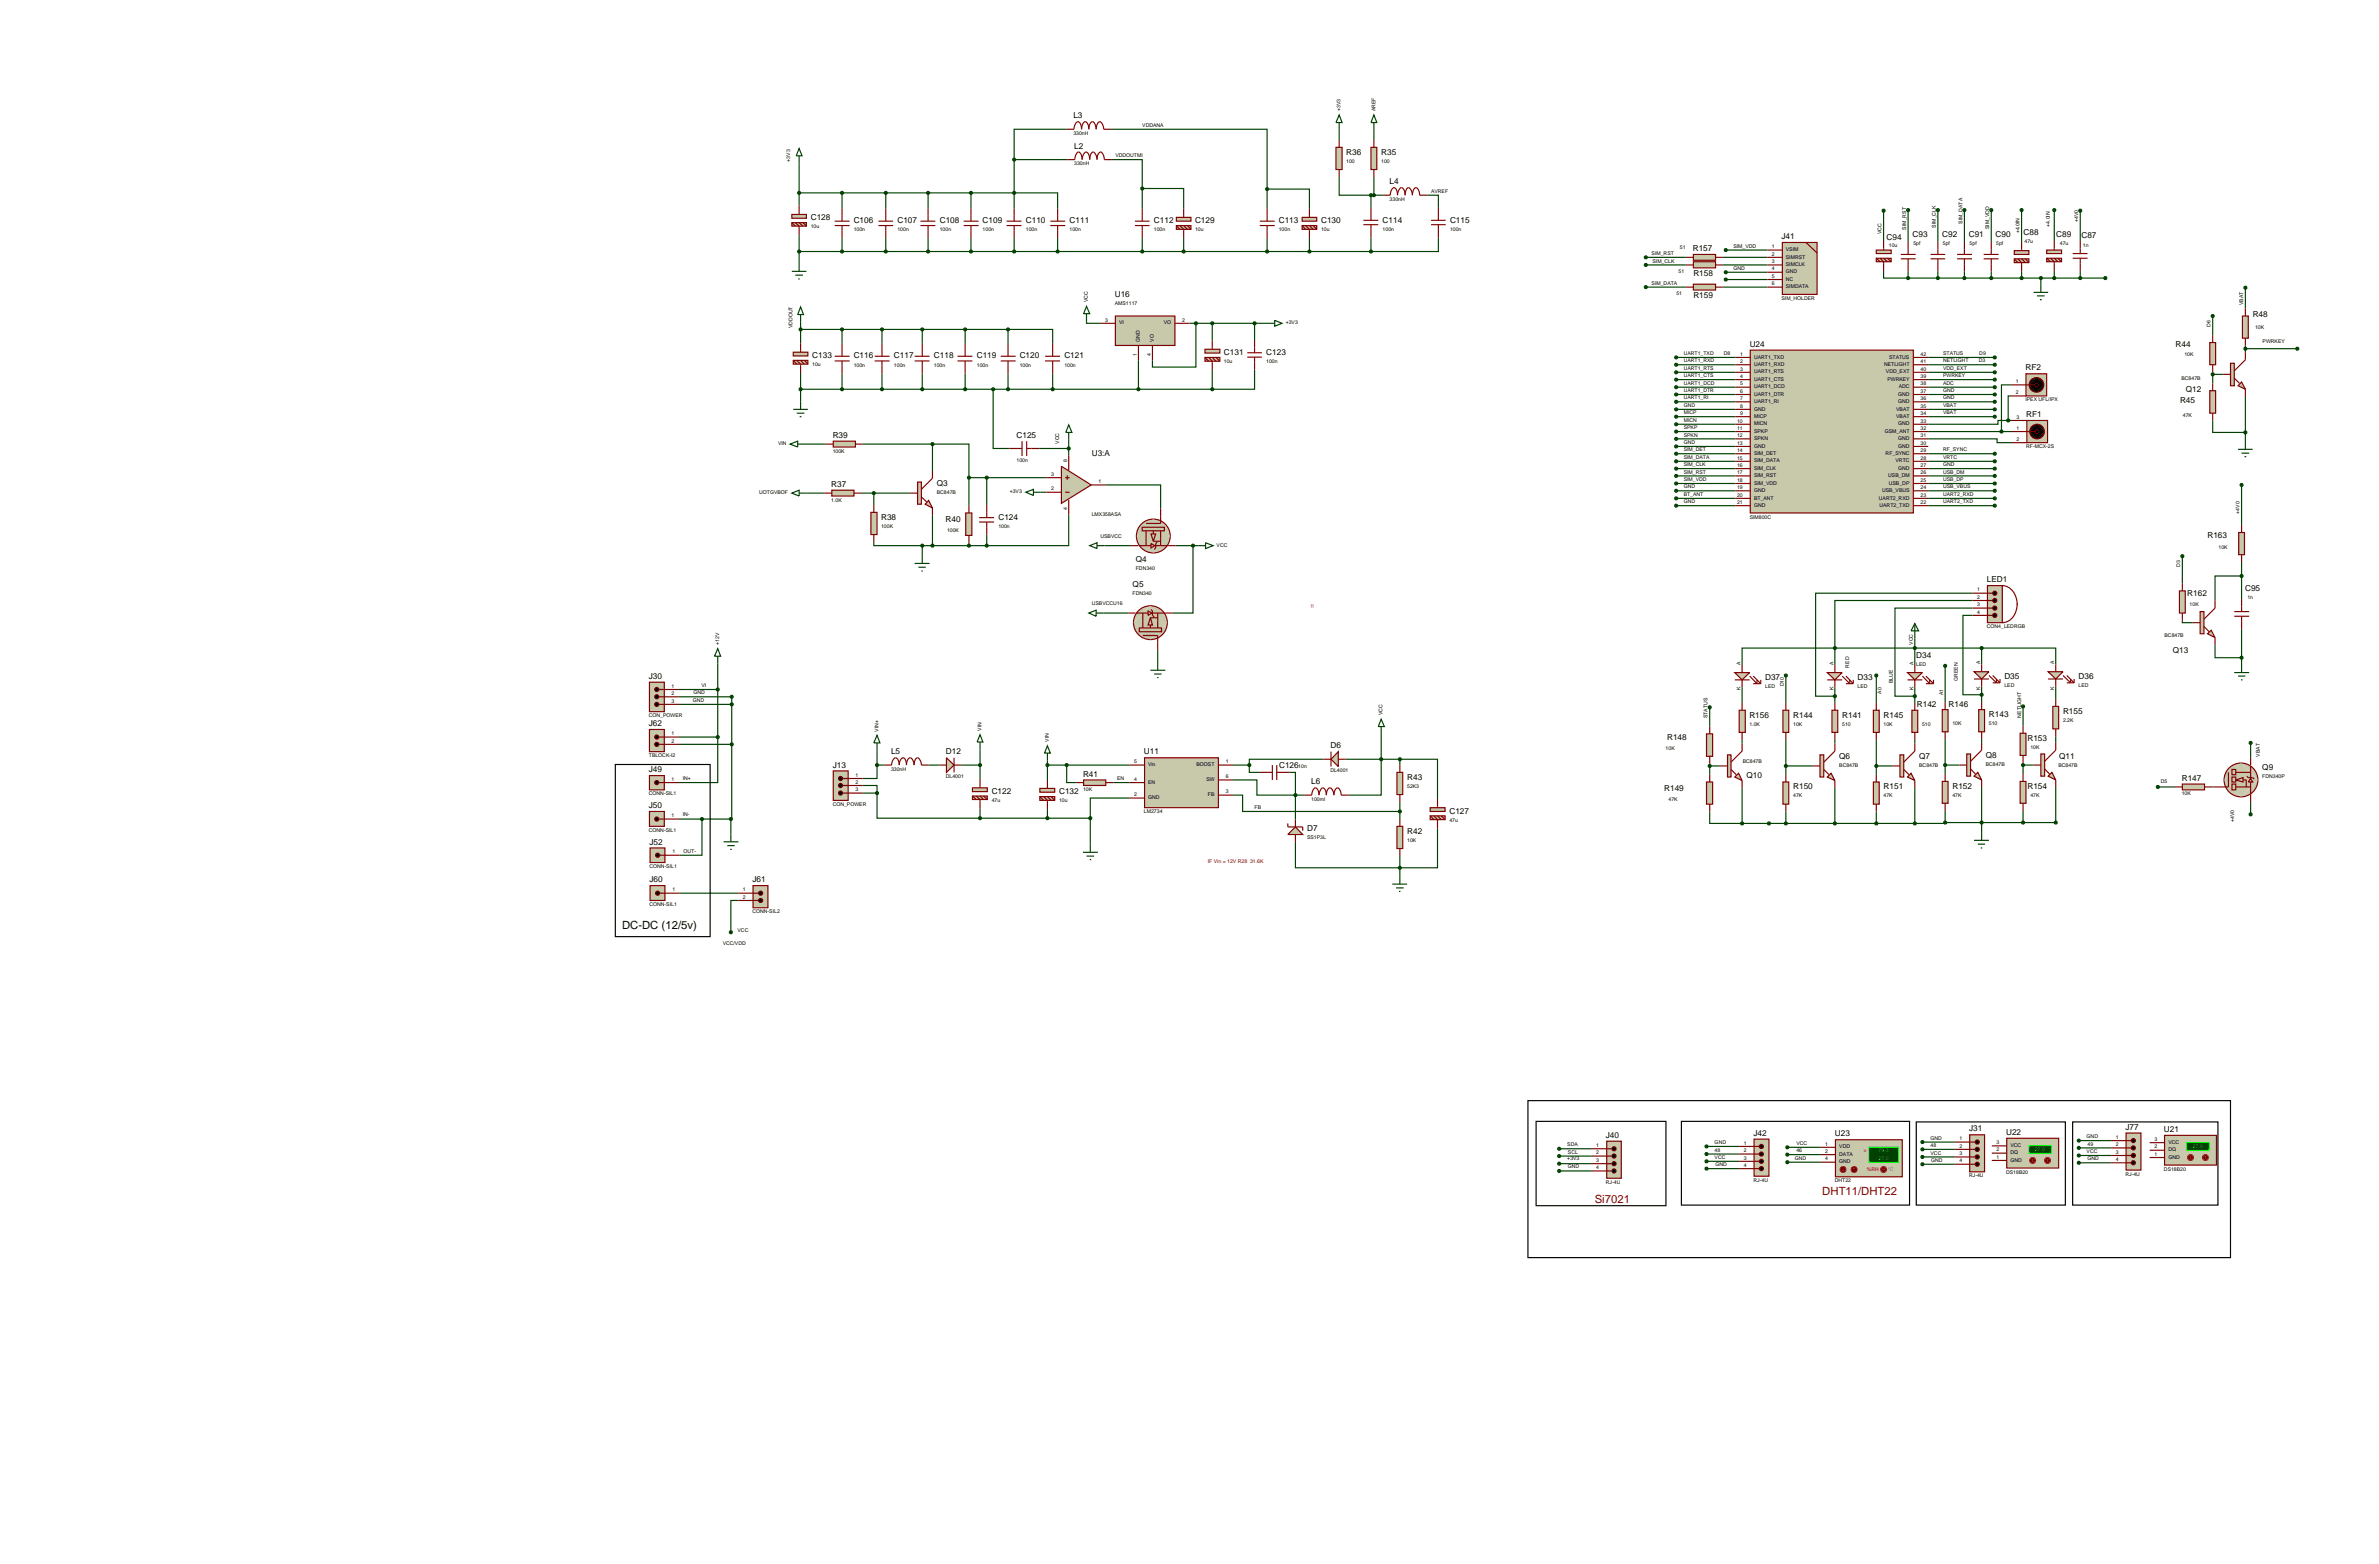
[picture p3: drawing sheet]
<svg xmlns="http://www.w3.org/2000/svg" width="815mm" height="536mm" viewBox="0 0 815 536" stroke-linecap="round" stroke-linejoin="round" font-family="sans-serif">
<defs><g id="words">
<text font-size="3.9" x="213.2" y="318.2">DC-DC (12/5v)</text>
<g font-size="3.9" fill="#800000">
<text x="546.6" y="412.2">Si7021</text>
<text x="624.6" y="409.4">DHT11/DHT22</text>
</g>
<g font-size="2.8">
<text x="367.9" y="40.6">L3</text>
<text x="368.2" y="51">L2</text>
<text x="461.4" y="53.1">R36</text>
<text x="473.4" y="53.1">R35</text>
<text x="476.3" y="63.2">L4</text>
<text x="277.9" y="75.6">C128</text>
<text x="292.6" y="76.6">C106</text>
<text x="307.6" y="76.6">C107</text>
<text x="322.1" y="76.6">C108</text>
<text x="336.8" y="76.6">C109</text>
<text x="351.6" y="76.6">C110</text>
<text x="366.6" y="76.6">C111</text>
<text x="395.5" y="76.6">C112</text>
<text x="409.6" y="76.6">C129</text>
<text x="438.3" y="76.6">C113</text>
<text x="452.8" y="76.6">C130</text>
<text x="473.9" y="76.3">C114</text>
<text x="497" y="76.3">C115</text>
<text x="610.6" y="82">J41</text>
<text x="646.6" y="82.2">C94</text>
<text x="655.5" y="81.2">C93</text>
<text x="665.7" y="81.2">C92</text>
<text x="674.8" y="81.2">C91</text>
<text x="684" y="81.2">C90</text>
<text x="693.6" y="80.7">C88</text>
<text x="704.8" y="81.4">C89</text>
<text x="713.4" y="81.7">C87</text>
<text x="580.2" y="86.1">R157</text>
<text x="580.4" y="94.7">R158</text>
<text x="382.1" y="102">U16</text>
<text x="580.4" y="102.1">R159</text>
<text x="772.1" y="108.8">R48</text>
<text x="599.7" y="118.9">U24</text>
<text x="745.7" y="119">R44</text>
<text x="278.4" y="122.8">C133</text>
<text x="292.6" y="122.9">C116</text>
<text x="306.4" y="122.9">C117</text>
<text x="320.1" y="122.9">C118</text>
<text x="334.8" y="122.9">C119</text>
<text x="349.5" y="122.9">C120</text>
<text x="364.8" y="122.9">C121</text>
<text x="419.5" y="121.8">C131</text>
<text x="434" y="121.7">C123</text>
<text x="694.2" y="127">RF2</text>
<text x="749.2" y="134.5">Q12</text>
<text x="694.5" y="143">RF1</text>
<text x="747.2" y="138.3">R45</text>
<text x="285.4" y="150.1">R39</text>
<text x="348.4" y="150.1">C125</text>
<text x="374.2" y="156.2">U3:A</text>
<text x="284.9" y="166.9">R37</text>
<text x="321.1" y="166.5">Q3</text>
<text x="302" y="178.2">R38</text>
<text x="324.1" y="179">R40</text>
<text x="342.2" y="178.2">C124</text>
<text x="756.6" y="184.5">R163</text>
<text x="389.3" y="192.6">Q4</text>
<text x="388.2" y="201.3">Q5</text>
<text x="681" y="199.6">LED1</text>
<text x="769.5" y="202.6">C95</text>
<text x="749.7" y="204.4">R162</text>
<text x="656.8" y="225.7">D34</text>
<text x="744.7" y="223.9">Q13</text>
<text x="222.4" y="232.7">J30</text>
<text x="605" y="233.1">D37</text>
<text x="636.7" y="233.1">D33</text>
<text x="687" y="232.8">D35</text>
<text x="712.4" y="232.8">D36</text>
<text x="599.6" y="246">R156</text>
<text x="614.6" y="246">R144</text>
<text x="631.4" y="246">R141</text>
<text x="645.6" y="246">R145</text>
<text x="657" y="242.2">R142</text>
<text x="667.9" y="242.5">R146</text>
<text x="681.7" y="245.8">R143</text>
<text x="707.1" y="244.7">R155</text>
<text x="222.4" y="248.9">J62</text>
<text x="456" y="256.5">D6</text>
<text x="571.4" y="253.6">R148</text>
<text x="694.9" y="253.9">R153</text>
<text x="285.4" y="263.1">J13</text>
<text x="305.4" y="258.6">L5</text>
<text x="324.2" y="258.6">D12</text>
<text x="392.1" y="258.6">U11</text>
<text x="438.4" y="263.4">C126</text>
<text x="630.4" y="260">Q6</text>
<text x="657.8" y="260">Q7</text>
<text x="680.6" y="259.7">Q8</text>
<text x="705.8" y="260.2">Q11</text>
<text x="775.4" y="264">Q9</text>
<text x="222.4" y="264.7">J49</text>
<text x="371.2" y="266.2">R41</text>
<text x="449.4" y="268.9">L6</text>
<text x="482.3" y="267.3">R43</text>
<text x="598.6" y="266.6">Q10</text>
<text x="747.8" y="267.6">R147</text>
<text x="339.9" y="272.1">C122</text>
<text x="363" y="272.3">C132</text>
<text x="570.4" y="271.1">R149</text>
<text x="614.6" y="270.6">R150</text>
<text x="645.6" y="270.6">R151</text>
<text x="669.2" y="270.4">R152</text>
<text x="694.9" y="270.4">R154</text>
<text x="222.4" y="277">J50</text>
<text x="496.8" y="278.9">C127</text>
<text x="448" y="284.8">D7</text>
<text x="482.3" y="285.8">R42</text>
<text x="222.6" y="289.5">J52</text>
<text x="222.6" y="302.4">J60</text>
<text x="257.9" y="302.4">J61</text>
<text x="550.4" y="390">J40</text>
<text x="601" y="389.3">J42</text>
<text x="628.9" y="389.5">U23</text>
<text x="674.9" y="387.8">J31</text>
<text x="687.6" y="389">U22</text>
<text x="728.5" y="387.2">J77</text>
<text x="741.7" y="388">U21</text>
</g>
<g font-size="1.8">
<text x="459.5" y="38.1" transform="rotate(-90 459.5 38.1)">+3V3</text>
<text x="471.4" y="38.1" transform="rotate(-90 471.4 38.1)">AREF</text>
<text x="367.9" y="46.2">330nH</text>
<text x="391.5" y="43.5">VDDANA</text>
<text x="382.3" y="53.9">VDDOUTMI</text>
<text x="270.8" y="55.4" transform="rotate(-90 270.8 55.4)">+3V3</text>
<text x="368.2" y="56.6">330nH</text>
<text x="461.4" y="55.8">100</text>
<text x="473.4" y="55.8">100</text>
<text x="476.3" y="68.8">330nH</text>
<text x="490.5" y="66.1">AVREF</text>
<text x="663.5" y="78" transform="rotate(-90 663.5 78)">SIM_CLK</text>
<text x="672.6" y="76.7" transform="rotate(-90 672.6 76.7)">SIM_DATA</text>
<text x="702.6" y="77.7" transform="rotate(-90 702.6 77.7)">+4.0IN</text>
<text x="712.3" y="76.2" transform="rotate(-90 712.3 76.2)">+4V0</text>
<text x="277.9" y="78.3">10u</text>
<text x="292.6" y="79.3">100n</text>
<text x="307.6" y="79.3">100n</text>
<text x="322.1" y="79.3">100n</text>
<text x="336.8" y="79.3">100n</text>
<text x="351.6" y="79.3">100n</text>
<text x="366.6" y="79.3">100n</text>
<text x="395.5" y="79.3">100n</text>
<text x="409.6" y="79.3">10u</text>
<text x="438.3" y="79.3">100n</text>
<text x="452.8" y="79.3">10u</text>
<text x="473.9" y="79">100n</text>
<text x="497" y="79">100n</text>
<text x="644.9" y="80.2" transform="rotate(-90 644.9 80.2)">VCC</text>
<text x="653.3" y="78.7" transform="rotate(-90 653.3 78.7)">SIM_RST</text>
<text x="655.8" y="83.9">5pf</text>
<text x="665.9" y="83.9">5pf</text>
<text x="675.1" y="83.9">5pf</text>
<text x="681.8" y="78.5" transform="rotate(-90 681.8 78.5)">SIM_VDD</text>
<text x="684.2" y="83.9">5pf</text>
<text x="692.2" y="80" transform="rotate(-90 692.2 80)">+4.0IN</text>
<text x="693.9" y="83.4">47u</text>
<text x="706" y="83.9">47u</text>
<text x="566.1" y="87.4">SIM_RST</text>
<text x="566.4" y="90">SIM_CLK</text>
<text x="575.8" y="85.5">51</text>
<text x="594.1" y="84.9">SIM_VDD</text>
<text x="607.3" y="85.1">1</text>
<text x="607.3" y="87.6">2</text>
<text x="612.1" y="86.1">VSIM</text>
<text x="612.1" y="88.6">SIMRST</text>
<text x="647.4" y="84.6">10u</text>
<text x="713.9" y="84.6">1n</text>
<text x="575.3" y="93.4">51</text>
<text x="594.1" y="92.5">GND</text>
<text x="607.3" y="90.2">3</text>
<text x="607.3" y="92.7">4</text>
<text x="607.3" y="95.2">5</text>
<text x="612.1" y="91.2">SIMCLK</text>
<text x="612.1" y="93.7">GND</text>
<text x="566.1" y="97.6">SIM_DATA</text>
<text x="574.6" y="101">51</text>
<text x="607.3" y="97.8">6</text>
<text x="612.1" y="96.2">NC</text>
<text x="612.1" y="98.8">SIMDATA</text>
<text x="372.9" y="103.6" transform="rotate(-90 372.9 103.6)">VCC</text>
<text x="382.1" y="104.7">AMS1117</text>
<text x="610.6" y="102.8">SIM_HOLDER</text>
<text x="768.9" y="104.6" transform="rotate(-90 768.9 104.6)">VBAT</text>
<text x="271.6" y="112.5" transform="rotate(-90 271.6 112.5)">VDDOUT</text>
<text x="378.8" y="110.2">3</text>
<text x="383.6" y="111.2">VI</text>
<text x="398.9" y="111.2">VO</text>
<text x="405.2" y="110.2">2</text>
<text x="440.7" y="111.2">+3V3</text>
<text x="757.7" y="112" transform="rotate(-90 757.7 112)">D6</text>
<text x="772.9" y="112.6">10K</text>
<text x="390.7" y="117.1" transform="rotate(-90 390.7 117.1)">GND</text>
<text x="395.5" y="117.1" transform="rotate(-90 395.5 117.1)">VO</text>
<text x="775.5" y="117.6">PWRKEY</text>
<text x="278.4" y="125.5">10u</text>
<text x="292.6" y="125.7">100n</text>
<text x="306.4" y="125.7">100n</text>
<text x="320.1" y="125.7">100n</text>
<text x="334.8" y="125.7">100n</text>
<text x="349.5" y="125.7">100n</text>
<text x="364.8" y="125.7">100n</text>
<text x="389.7" y="121.9" transform="rotate(-90 389.7 121.9)">1</text>
<text x="394.5" y="121.9" transform="rotate(-90 394.5 121.9)">4</text>
<text x="419.5" y="124.5">10u</text>
<text x="434" y="124.4">100n</text>
<text x="577.1" y="121.7">UART1_TXD</text>
<text x="577.1" y="124.2">UART1_RXD</text>
<text x="590.8" y="121.7">D8</text>
<text x="596.4" y="124.4">2</text>
<text x="596.4" y="121.9">1</text>
<text x="601.2" y="125.4">UART1_RXD</text>
<text x="601.2" y="122.9">UART1_TXD</text>
<text x="645.8" y="125.4">NETLIGHT</text>
<text x="647.5" y="122.9">STATUS</text>
<text x="658.3" y="124.4">41</text>
<text x="658.3" y="121.9">42</text>
<text x="666" y="121.7">STATUS</text>
<text x="666" y="124.2">NETLIGHT</text>
<text x="678.2" y="124.2">D3</text>
<text x="678.4" y="121.7">D9</text>
<text x="748.7" y="122">10K</text>
<text x="577.1" y="126.8">UART1_RTS</text>
<text x="577.1" y="129.3">UART1_CTS</text>
<text x="577.1" y="131.9">UART1_DCD</text>
<text x="596.4" y="129.5">4</text>
<text x="596.4" y="127">3</text>
<text x="601.2" y="130.5">UART1_CTS</text>
<text x="601.2" y="128">UART1_RTS</text>
<text x="646.4" y="128">VDD_EXT</text>
<text x="646.9" y="130.5">PWRKEY</text>
<text x="658.3" y="129.5">39</text>
<text x="658.3" y="127">40</text>
<text x="666" y="126.8">VDD_EXT</text>
<text x="666" y="129.3">PWRKEY</text>
<text x="666" y="131.9">ADC</text>
<text x="690.9" y="131.3">1</text>
<text x="747.7" y="130.4">BC847B</text>
<text x="577.1" y="134.4">UART1_DTR</text>
<text x="577.1" y="136.9">UART1_RI</text>
<text x="596.4" y="137.1">7</text>
<text x="596.4" y="134.6">6</text>
<text x="596.4" y="132.1">5</text>
<text x="601.2" y="135.6">UART1_DTR</text>
<text x="601.2" y="133.1">UART1_DCD</text>
<text x="650.6" y="135.6">GND</text>
<text x="650.8" y="133.1">ADC</text>
<text x="658.3" y="137.1">36</text>
<text x="658.3" y="134.6">37</text>
<text x="658.3" y="132.1">38</text>
<text x="666" y="134.4">GND</text>
<text x="666" y="136.9">GND</text>
<text x="690.9" y="135.1">2</text>
<text x="694.2" y="137.6">IPEX UFL/IPX</text>
<text x="577.1" y="139.5">GND</text>
<text x="577.1" y="142">MICP</text>
<text x="596.4" y="139.7">8</text>
<text x="596.4" y="142.2">9</text>
<text x="601.2" y="138.1">UART1_RI</text>
<text x="601.2" y="140.7">GND</text>
<text x="601.2" y="143.2">MICP</text>
<text x="649.9" y="140.7">VBAT</text>
<text x="649.9" y="143.2">VBAT</text>
<text x="650.6" y="138.1">GND</text>
<text x="658.3" y="139.7">35</text>
<text x="658.3" y="142.2">34</text>
<text x="666" y="139.5">VBAT</text>
<text x="666" y="142">VBAT</text>
<text x="691.1" y="143.5">3</text>
<text x="748.2" y="142.8">47K</text>
<text x="577.1" y="144.6">MICN</text>
<text x="577.1" y="147.1">SPKP</text>
<text x="577.1" y="149.6">SPKN</text>
<text x="595.4" y="149.8">12</text>
<text x="595.4" y="147.3">11</text>
<text x="595.4" y="144.8">10</text>
<text x="601.2" y="148.3">SPKP</text>
<text x="601.2" y="145.8">MICN</text>
<text x="646" y="148.3">GSM_ANT</text>
<text x="650.6" y="145.8">GND</text>
<text x="658.3" y="144.8">33</text>
<text x="658.3" y="147.3">32</text>
<text x="658.3" y="149.8">31</text>
<text x="691.1" y="147.3">1</text>
<text x="266.7" y="152.6">VIN</text>
<text x="285.4" y="155.1">100K</text>
<text x="363" y="152.1" transform="rotate(-90 363 152.1)">VCC</text>
<text x="577.1" y="152.2">GND</text>
<text x="577.1" y="154.7">SIM_DET</text>
<text x="595.4" y="154.9">14</text>
<text x="595.4" y="152.4">13</text>
<text x="601.2" y="155.9">SIM_DET</text>
<text x="601.2" y="153.4">GND</text>
<text x="601.2" y="150.8">SPKN</text>
<text x="646.3" y="155.9">RF_SYNC</text>
<text x="650.6" y="150.8">GND</text>
<text x="650.6" y="153.4">GND</text>
<text x="658.3" y="152.4">30</text>
<text x="658.3" y="154.9">29</text>
<text x="666" y="154.7">RF_SYNC</text>
<text x="691.1" y="151.1">2</text>
<text x="694.5" y="153.6">RF-MCX-2S</text>
<text x="348.4" y="158.2">100n</text>
<text x="365.8" y="158.5" transform="rotate(-90 365.8 158.5)">8</text>
<text x="577.1" y="157.3">SIM_DATA</text>
<text x="577.1" y="159.8">SIM_CLK</text>
<text x="595.4" y="157.5">15</text>
<text x="595.4" y="160">16</text>
<text x="601.2" y="158.5">SIM_DATA</text>
<text x="601.2" y="161">SIM_CLK</text>
<text x="649.7" y="158.5">VRTC</text>
<text x="650.6" y="161">GND</text>
<text x="658.3" y="157.5">28</text>
<text x="658.3" y="160">27</text>
<text x="666" y="157.3">VRTC</text>
<text x="666" y="159.8">GND</text>
<text x="360.3" y="163.1">3</text>
<text x="376.5" y="165.6">1</text>
<text x="577.1" y="162.3">SIM_RST</text>
<text x="577.1" y="164.9">SIM_VDD</text>
<text x="577.1" y="167.4">GND</text>
<text x="595.4" y="165.1">18</text>
<text x="595.4" y="162.5">17</text>
<text x="595.4" y="167.6">19</text>
<text x="601.2" y="166.1">SIM_VDD</text>
<text x="601.2" y="163.5">SIM_RST</text>
<text x="647.2" y="163.5">USB_DM</text>
<text x="647.4" y="166.1">USB_DP</text>
<text x="658.3" y="162.5">26</text>
<text x="658.3" y="165.1">25</text>
<text x="658.3" y="167.6">24</text>
<text x="666" y="162.3">USB_DM</text>
<text x="666" y="164.9">USB_DP</text>
<text x="666" y="167.4">USB_VBUS</text>
<text x="260.2" y="169.4">UOTGVBOF</text>
<text x="284.9" y="171.9">1.0K</text>
<text x="321.1" y="169.2">BC847B</text>
<text x="346.1" y="169.1">+3V3</text>
<text x="360.3" y="168.1">2</text>
<text x="577.1" y="170">BT_ANT</text>
<text x="577.1" y="172.5">GND</text>
<text x="595.4" y="170.2">20</text>
<text x="595.4" y="172.7">21</text>
<text x="601.2" y="168.6">GND</text>
<text x="601.2" y="171.2">BT_ANT</text>
<text x="601.2" y="173.7">GND</text>
<text x="644" y="171.2">UART2_RXD</text>
<text x="644.2" y="173.7">UART2_TXD</text>
<text x="645.1" y="168.6">USB_VBUS</text>
<text x="658.3" y="170.2">23</text>
<text x="658.3" y="172.7">22</text>
<text x="666" y="170">UART2_RXD</text>
<text x="666" y="172.5">UART2_TXD</text>
<text x="365.8" y="174.7" transform="rotate(-90 365.8 174.7)">4</text>
<text x="374.2" y="177">LMX358ASA</text>
<text x="599.7" y="177.8">SIM800C</text>
<text x="767.6" y="176" transform="rotate(-90 767.6 176)">+4V0</text>
<text x="302" y="180.9">100K</text>
<text x="324.6" y="182.2">100K</text>
<text x="342.2" y="180.9">100n</text>
<text x="377.2" y="184.4">USBVCC</text>
<text x="417" y="187.4">VCC</text>
<text x="760.4" y="188.3">10K</text>
<text x="389.3" y="195.3">FDN340</text>
<text x="747.3" y="194.3" transform="rotate(-90 747.3 194.3)">D3</text>
<text x="388.2" y="204">FDN340</text>
<text x="677.7" y="202.7">1</text>
<text x="374.2" y="207.3">USBVCCU16</text>
<text x="677.7" y="205.2">2</text>
<text x="677.7" y="207.8">3</text>
<text x="750.5" y="207.8">10K</text>
<text x="770.3" y="205.3">1n</text>
<text x="677.7" y="210.3">4</text>
<text x="681" y="215.3">CON4_LEDRGB</text>
<text x="246.5" y="221" transform="rotate(-90 246.5 221)">+12V</text>
<text x="655.6" y="221" transform="rotate(-90 655.6 221)">VCC</text>
<text x="741.9" y="218.2">BC847B</text>
<text x="596.6" y="227.8" transform="rotate(-90 596.6 227.8)">A</text>
<text x="628.4" y="227.8" transform="rotate(-90 628.4 227.8)">A</text>
<text x="655.8" y="227.8" transform="rotate(-90 655.8 227.8)">A</text>
<text x="678.7" y="227.6" transform="rotate(-90 678.7 227.6)">A</text>
<text x="704.1" y="227.6" transform="rotate(-90 704.1 227.6)">A</text>
<text x="633.8" y="228.8" transform="rotate(-90 633.8 228.8)">RED</text>
<text x="656.8" y="228.4">LED</text>
<text x="671.1" y="233.4" transform="rotate(-90 671.1 233.4)">GREEN</text>
<text x="230.2" y="235.7">1</text>
<text x="230.2" y="238.2">2</text>
<text x="237.7" y="238">GND</text>
<text x="240.4" y="235.5">VI</text>
<text x="596.6" y="236.6" transform="rotate(-90 596.6 236.6)">K</text>
<text x="605" y="235.8">LED</text>
<text x="611.4" y="235.2" transform="rotate(-90 611.4 235.2)">D10</text>
<text x="628.4" y="236.6" transform="rotate(-90 628.4 236.6)">K</text>
<text x="636.7" y="235.8">LED</text>
<text x="644.9" y="237.7" transform="rotate(-90 644.9 237.7)">A0</text>
<text x="648.8" y="234.2" transform="rotate(-90 648.8 234.2)">BLUE</text>
<text x="655.8" y="236.6" transform="rotate(-90 655.8 236.6)">K</text>
<text x="666" y="238.2" transform="rotate(-90 666 238.2)">A1</text>
<text x="678.7" y="236.4" transform="rotate(-90 678.7 236.4)">K</text>
<text x="687" y="235.5">LED</text>
<text x="704.1" y="236.4" transform="rotate(-90 704.1 236.4)">K</text>
<text x="712.4" y="235.5">LED</text>
<text x="222.4" y="245.8">CON_POWER</text>
<text x="230.2" y="240.8">3</text>
<text x="237.5" y="240.6">GND</text>
<text x="473.9" y="245.1" transform="rotate(-90 473.9 245.1)">VCC</text>
<text x="692.7" y="245.9" transform="rotate(-90 692.7 245.9)">NETLIGHT</text>
<text x="230.2" y="252">1</text>
<text x="301.1" y="250.7" transform="rotate(-90 301.1 250.7)">VIN+</text>
<text x="336.4" y="250.4" transform="rotate(-90 336.4 250.4)">VIN</text>
<text x="585.3" y="246.1" transform="rotate(-90 585.3 246.1)">STATUS</text>
<text x="599.6" y="248.7">1.0K</text>
<text x="614.6" y="248.7">10K</text>
<text x="631.4" y="248.7">510</text>
<text x="645.6" y="248.7">10K</text>
<text x="658.8" y="248.7">510</text>
<text x="669.2" y="248.5">10K</text>
<text x="681.7" y="248.5">510</text>
<text x="707.1" y="247.4">2.2K</text>
<text x="230.2" y="254.5">2</text>
<text x="359.5" y="254.2" transform="rotate(-90 359.5 254.2)">VIN</text>
<text x="570.9" y="257.1">10K</text>
<text x="695.9" y="256.6">10K</text>
<text x="222.4" y="259.5">TBLOCK-I2</text>
<text x="388.7" y="261.6">5</text>
<text x="393.5" y="262.6">Vin</text>
<text x="410.1" y="262.6">BOOST</text>
<text x="420.1" y="261.6">1</text>
<text x="445" y="263.3">10n</text>
<text x="597.3" y="261.4">BC847B</text>
<text x="630.4" y="262.7">BC847B</text>
<text x="657.8" y="262.7">BC847B</text>
<text x="680.6" y="262.4">BC847B</text>
<text x="705.5" y="262.9">BC847B</text>
<text x="774.5" y="259.3" transform="rotate(-90 774.5 259.3)">VBAT</text>
<text x="230.2" y="267.6">1</text>
<text x="234" y="267.4">IN+</text>
<text x="293.2" y="266.2">1</text>
<text x="293.2" y="268.6">2</text>
<text x="305.4" y="264.1">330nH</text>
<text x="324.2" y="266.7">DL4001</text>
<text x="382.9" y="267.4">EN</text>
<text x="388.7" y="267.6">4</text>
<text x="393.5" y="268.6">EN</text>
<text x="413.5" y="267.7">SW</text>
<text x="420.1" y="266.7">6</text>
<text x="456" y="264.6">DL4001</text>
<text x="482.3" y="270">52K3</text>
<text x="740.6" y="268.2">D5</text>
<text x="775.4" y="266.8">FDN340P</text>
<text x="222.4" y="272.6">CONN-SIL1</text>
<text x="293.2" y="271.2">3</text>
<text x="339.9" y="274.8">47u</text>
<text x="363" y="275">10u</text>
<text x="371.2" y="271.1">10K</text>
<text x="388.7" y="272.9">2</text>
<text x="393.5" y="273.9">GND</text>
<text x="414" y="272.9">FB</text>
<text x="420.1" y="271.9">3</text>
<text x="449.4" y="274.4">100ml</text>
<text x="571.9" y="274.5">47K</text>
<text x="614.6" y="273.3">47K</text>
<text x="645.6" y="273.3">47K</text>
<text x="669.2" y="273">47K</text>
<text x="695.9" y="273">47K</text>
<text x="747.8" y="272.6">10K</text>
<text x="230.2" y="280.1">1</text>
<text x="234" y="279.8">IN-</text>
<text x="285.4" y="276.2">CON_POWER</text>
<text x="392.1" y="278.7">LM2734</text>
<text x="430" y="277.3">FB</text>
<text x="496.8" y="281.6">47u</text>
<text x="765.8" y="281.8" transform="rotate(-90 765.8 281.8)">+4V0</text>
<text x="222.4" y="285.1">CONN-SIL1</text>
<text x="448" y="287.5">SS1P3L</text>
<text x="230.5" y="292.5">1</text>
<text x="234.3" y="292.3">OUT-</text>
<text x="482.3" y="288.5">10K</text>
<text x="222.6" y="297.5">CONN-SIL1</text>
<text x="230.5" y="305.5">1</text>
<text x="254.6" y="305.5">1</text>
<text x="222.6" y="310.5">CONN-SIL1</text>
<text x="254.6" y="308">2</text>
<text x="257.9" y="313">CONN-SIL2</text>
<text x="247.7" y="323.8">VCC/VDD</text>
<text x="252.8" y="319.5">VCC</text>
<text x="537.2" y="392.9">SDA</text>
<text x="537.4" y="395.4">SCL</text>
<text x="547.1" y="393.1">1</text>
<text x="547.1" y="395.6">2</text>
<text x="587.7" y="392.1">GND</text>
<text x="587.7" y="394.7">48</text>
<text x="597.7" y="392.3">1</text>
<text x="597.7" y="394.9">2</text>
<text x="615.7" y="392.4">VCC</text>
<text x="615.7" y="394.9">46</text>
<text x="625.6" y="395.1">2</text>
<text x="625.6" y="392.6">1</text>
<text x="630.4" y="393.6">VDD</text>
<text x="661.7" y="390.6">GND</text>
<text x="661.7" y="393.1">48</text>
<text x="661.7" y="395.7">VCC</text>
<text x="671.6" y="390.8">1</text>
<text x="671.6" y="393.3">2</text>
<text x="671.6" y="395.9">3</text>
<text x="684.3" y="394.6">2</text>
<text x="684.3" y="392.1">3</text>
<text x="689.1" y="395.6">DQ</text>
<text x="689.1" y="393.1">VCC</text>
<text x="715.2" y="390.1">GND</text>
<text x="715.2" y="395.2">VCC</text>
<text x="715.5" y="392.6">49</text>
<text x="725.2" y="390.3">1</text>
<text x="725.2" y="392.8">2</text>
<text x="725.2" y="395.4">3</text>
<text x="738.4" y="393.6">2</text>
<text x="738.4" y="391">3</text>
<text x="743.2" y="394.6">DQ</text>
<text x="743.2" y="392">VCC</text>
<text x="537.2" y="397.7">+3V3</text>
<text x="537.4" y="400.2">GND</text>
<text x="547.1" y="398.2">3</text>
<text x="547.1" y="400.7">4</text>
<text x="587.7" y="397.2">VCC</text>
<text x="588" y="399.7">GND</text>
<text x="597.7" y="397.4">3</text>
<text x="597.7" y="399.9">4</text>
<text x="615.2" y="397.4">GND</text>
<text x="625.6" y="397.7">4</text>
<text x="630.4" y="396.1">DATA</text>
<text x="630.4" y="398.7">GND</text>
<text x="661.9" y="398.2">GND</text>
<text x="671.6" y="398.4">4</text>
<text x="684.3" y="397.1">1</text>
<text x="689.1" y="398.1">GND</text>
<text x="715.5" y="397.7">GND</text>
<text x="725.2" y="397.9">4</text>
<text x="738.4" y="396.1">1</text>
<text x="741.7" y="401.2">DS18B20</text>
<text x="743.2" y="397.1">GND</text>
<text x="550.4" y="405.7">RJ-4U</text>
<text x="601" y="405">RJ-4U</text>
<text x="628.9" y="405.2">DHT22</text>
<text x="674.9" y="403.5">RJ-4U</text>
<text x="687.6" y="402.2">DS18B20</text>
<text x="728.5" y="402.9">RJ-4U</text>
</g>
<g font-size="1.8" fill="#800000">
<text x="417" y="208.5">Проверить подключение транзисторов !!</text>
<text x="414" y="295.6">IF Vin = 12V R28 31.6K</text>
</g>
<g font-size="1.8" fill="#c00000">
<text x="638.8" y="394.8">&gt;</text>
<text x="639.9" y="401.2">%RH</text>
</g>
<g font-size="1.8" fill="#0f0">
<text x="643.9" y="394.8">79.3</text>
<text x="697.5" y="394.3">27.0</text>
<text x="751.6" y="393.3">27.0</text>
<text x="643.9" y="397.4">27.0</text>
</g>
<text font-size="1.8" fill="#808080" x="647" y="401.2">°C</text>
</g></defs>
<g fill="none" stroke="#004000" stroke-width=".4">
<path d="M273.9 56v14.4M347.6 54.7v16.8M347.6 54.7h18.2M365.6 44.3h-18v10.4M380.8 44.3h53.5v20.5M381.1 54.7h10.4v9.9M459 44.5v3.5M470.9 44.5v3.5M273.9 66.1h88.6v5.4M288.6 66.1v5.4M303.6 66.1v5.4M318.1 66.1v5.4"/>
<path d="M332.8 66.1v5.4M391.5 64.6h14.2v6.9M391.5 64.6v6.9M434.3 64.8h14.5v6.7M434.3 64.8v6.7M459 60.7v6.2h10.9M469.9 66.9v4.3M469.9 66.9h4M470.9 60.7v6.2M489.2 66.9h3.8v4.3M645.6 72.2v10.4M654 72v10.9"/>
<path d="M664.2 72v10.9M673.3 72v10.9M682.5 72v10.9M692.9 72v10.9M704.1 72v10.6M713 72.2v10.4M271.4 93h5M272.6 94.3h2.6M273.6 95.6h.5M273.9 86.2h196M273.9 80.6v12.4M288.6 81.6v4.6"/>
<path d="M303.6 81.6v4.6M318.1 81.6v4.6M332.8 81.6v4.6M347.6 81.6v4.6M362.5 81.6v4.6M391.5 81.6v4.6M405.7 81.6v4.6M434.3 81.6v4.6M448.8 81.6v4.6M469.9 81.4v4.8M493 81.4v4.8h-23.1M564.1 88.2h13.7"/>
<path d="M564.1 90.8h13.7M564.1 98.4h13.7M590.5 88.2h15.3M590.5 90.8h15.3M590.5 98.4h15.3M591.5 85.7h14.3M591.5 93.3h14.3M591.5 95.8h14.3M645.6 92.8v2.5h8.4M654 95.3h67.6M654 93v2.3M664.2 93v2.3"/>
<path d="M673.3 93v2.3M682.5 93v2.3M692.9 93v2.3M699.5 95.3v2.3M704.1 92.8v2.5M713 92.8v2.5M769.6 98.6v7.1M274.4 112.9h71.1M274.4 110.3v7.4M288.6 112.9v4.9M302.3 112.9v4.9M316.1 112.9v4.9"/>
<path d="M330.8 112.9v4.9M345.5 112.9h15.3v4.9M345.5 112.9v4.9M372.4 110.1v.7h4.9M407.7 110.8h26.6M409.9 110.8v15h-14.9v-2.3M415.5 110.8v5.9M430 110.8v5.7M758.4 108.3v6.6M769.6 118.4v2.3M769.6 119.5h17.8M274.4 133.4h141.1"/>
<path d="M274.4 127.8v9.9M288.6 128v5.4M302.3 128v5.4M316.1 128v5.4M330.8 128v5.4M340.4 133.4v20.3h5.6M345.5 128v5.4M360.8 128v5.4M390.2 123.5v9.9M415.5 126.8v6.6M430 126.7v6.7h-14.5M574.5 122.5h20.3"/>
<path d="M574.5 125h20.3M574.5 127.6h20.3M574.5 130.1h20.3M574.5 132.7h20.3M574.5 135.2h20.3M574.5 137.7h20.3M660.9 122.5h22.8M660.9 125h22.8M660.9 127.6h22.8M660.9 130.1h22.8M660.9 132.7h22.8M660.9 135.2h22.8"/>
<path d="M660.9 137.7h22.8M689.3 135.7h-1v8.4M689.3 131.9h-3.3v16M758.4 127.6v3.8M758.4 128.3h3.6M769.6 136v15.5M275.9 152.2h7.1M295.7 152.2h23.9M319.6 152.2h12.5v11.5M319.6 152.2v9.2M356.2 153.7h10.1M366.3 150.7v5.3"/>
<path d="M574.5 140.3h20.3M574.5 142.8h20.3M574.5 145.4h20.3M574.5 147.9h20.3M574.5 150.4h20.3M574.5 153h20.3M574.5 155.5h20.3M574.5 158.1h20.3M660.9 150.4h23.6v1.3h5.1M660.9 140.3h22.8M660.9 142.8h22.8M660.9 147.9h28.7"/>
<path d="M660.9 155.5h22.8M660.9 158.1h22.8M688.3 144.1h-3.5v1.3h-23.9M688.3 144.1h1.3M758.4 144.1v4.1h11.2M276.4 169h6.1M295.2 169h16.8M299.5 169v4.1M319.6 176.6v10.4M332.1 163.7v9.6M332.1 163.7h26.6M338.2 163.7v9.4"/>
<path d="M356.7 168.7h2M366.3 176.4v10.6h-28.1M379 166.2h18.8v8.1M574.5 160.6h20.3M574.5 163.1h20.3M574.5 165.7h20.3M574.5 168.2h20.3M574.5 170.8h20.3M574.5 173.3h20.3M660.9 160.6h22.8M660.9 163.1h22.8M660.9 165.7h22.8"/>
<path d="M660.9 168.2h22.8M660.9 170.8h22.8M660.9 173.3h22.8M768.3 166.2v13.7M299.5 185.8v1.2h16.6M316.1 187v3.6M316.1 187h22.1M332.1 186v1M338.2 183.2v3.8M378.5 187h9.2M402.9 187h7.8M408.9 187v23.1h-7"/>
<path d="M748 190.6v9.4M768.3 197.4h-9.1v8.4M768.3 192.6v12.7M378.3 210.1h8.4M656.3 218.8v9.1M676.1 203.3h-53.8v35.3h6.6M676.1 205.8h-47.2v16.3M676.1 208.4h-26.6v30.2h6.8M676.1 210.9h-3.3v27.2h6.4M748 212.7v.7h3.6M768.3 215.5v12.4M232.7 238.8h18.1v16.3"/>
<path d="M232.7 236.3h13.3M246 227.4v25.2M396.8 222.8v4.4M597.1 235.5v5.4M612.1 231.5v9.4M628.9 222.1h-31.8v5.8M628.9 222.1v5.8M628.9 235.5v5.4M628.9 222.1h50.3M643.1 231.5v9.4M656.3 235.5v5.4M666.7 228.2v12.4"/>
<path d="M679.2 222.1h25.4v5.6M679.2 222.1v5.6M679.2 235.3v5.3M704.6 235.3v4.3M759.2 221.1v4.3h9.1M232.7 241.4h18.1M232.7 255.1h18.1M232.7 252.6h13.3M246 252.6v15.6h-13.3M250.8 255.1v25.6h-.3M300.6 257.1v5.1M335.9 256.9v10.1"/>
<path d="M473.4 251.5v21h-11.1M586 242.4v6.6M597.1 253.6v1.2M612.1 253.6v11.9M628.9 253.6v1.2M643.1 253.6v11.9M656.3 253.6v1.2M666.7 253.3v12M679.2 253.3v1.3M693.4 242.1v6.6M704.6 252.3v2.3M771.4 254.6v5.1"/>
<path d="M295.7 269.2h4.9v2.6M295.7 271.8h4.9M300.6 262.2v4.6h-4.9M300.6 271.8v8.6h35.3M300.6 262.2h2.5M318.3 262.2h3.6M329.5 262.2h6.4M335.9 277.1v3.3M359 262.2h28.2M359 260.7v6.6M359 277.3v3.1M365.6 262.2v6h3.3"/>
<path d="M381.6 268.2h5.6M387.2 273.5h-13.5v6.9M422.6 267.3h8.2v5.2h13.2M422.6 272.5h3.3v5.6h53.9M422.6 262.2h5.6M428.2 262.2v2.5h3.6M441.9 264.7h2.1v7.8M444 272.5h3M444 272.5v8.4M453.6 260.2h-25.4v2M461.2 260.2h18.6M479.8 260.2h12.9v13.6"/>
<path d="M479.8 260.2v2M479.8 274.8v5.9M586 278.1v4.1h11.1M586 261.7v3.8M586 262.5h3.5M597.1 270v12.2M612.1 278.1v4.1M612.1 262.5h9.2M628.9 270v12.2M643.1 278.1v4.1M643.1 262.5h5.6M656.3 270v12.2"/>
<path d="M666.7 262.2h4.9M666.7 277.9v4M679.2 269.7v15.8M693.4 262.2h3.6M693.4 261.4v3.9M693.4 277.9v4M704.6 269.7v12.2h-37.9M739.6 269.7h5.9M758.2 269.7h.5M771.4 274.8v4.3M232.7 280.7h17.8M240.6 280.7v12.4h-7.6"/>
<path d="M250.5 280.7v5.3M335.9 280.4h37.8M373.7 280.4v9.1M479.8 293.4v7.1M492.7 284v13.4h-48.7v-8.9M597.1 282.2h59.2M666.7 281.9v.3h-10.4M233 306.1h20.1M253.1 308.6h-2.6v10.9M534.4 398.8h11.2M534.4 393.7h11.2M534.4 396.2h11.2"/>
<path d="M584.9 392.9h11.2M584.9 395.5h11.2M584.9 398h11.2M612.6 393.2h11.5M612.6 395.7h11.5M612.6 398.3h11.5M658.9 391.4h11.1M658.9 393.9h11.1M658.9 396.5h11.1M658.9 399h11.1M712.5 390.9h11.1M712.5 393.4h11.1"/>
<path d="M712.5 396h11.1M712.5 398.5h11.1M534.4 401.3h11.2M584.9 400.5h11.2"/>
</g>
<g fill="none" stroke="#800000" stroke-width=".4">
<path d="M286.1 77.3h5.1M286.1 75.8h5.1M288.6 71.5v4.3M288.6 77.3v4.3M301.1 77.3h5M301.1 75.8h5M303.6 71.5v4.3M303.6 77.3v4.3M315.5 77.3h5.1M315.5 75.8h5.1M318.1 71.5v4.3M318.1 77.3v4.3"/>
<path d="M330.3 77.3h5.1M330.3 75.8h5.1M332.8 71.5v4.3M332.8 77.3v4.3M345 77.3h5.1M345 75.8h5.1M347.6 71.5v4.3M347.6 77.3v4.3M360 77.3h5.1M360 75.8h5.1M362.5 71.5v4.3M362.5 77.3v4.3"/>
<path d="M389 77.3h5M389 75.8h5M391.5 71.5v4.3M391.5 77.3v4.3M431.8 77.3h5.1M431.8 75.8h5.1M434.3 71.5v4.3M434.3 77.3v4.3"/>
</g>
<path d="M288.2 85.9l.4-.2-.5 .5zM288.6 85.7l.5 .5zM289.1 86.2l-.5 .5zM288.1 86.2l.5 .5z" fill="#004000" stroke="#004000" stroke-width=".4"/>
<path d="M288.1 86.2l.5-.5 .5 .5-.5 .5z" fill="#004000"/>
<path d="M303.3 85.8l.3-.1-.5 .5zM303.6 85.7l.5 .5zM304.1 86.2l-.5 .5zM303.1 86.2l.5 .5z" fill="#004000" stroke="#004000" stroke-width=".4"/>
<path d="M303.1 86.2l.5-.5 .5 .5-.5 .5z" fill="#004000"/>
<path d="M317.7 85.9l.4-.2-.5 .5zM318.1 85.7l.5 .5zM318.6 86.2l-.5 .5zM317.6 86.2l.5 .5z" fill="#004000" stroke="#004000" stroke-width=".4"/>
<path d="M317.6 86.2l.5-.5 .5 .5-.5 .5z" fill="#004000"/>
<path d="M332.4 85.9l.4-.2-.5 .5zM332.8 85.7l.5 .5zM333.3 86.2l-.5 .5zM332.3 86.2l.5 .5z" fill="#004000" stroke="#004000" stroke-width=".4"/>
<path d="M332.3 86.2l.5-.5 .5 .5-.5 .5z" fill="#004000"/>
<path d="M347.3 85.8l.3-.1-.5 .5zM347.6 85.7l.5 .5zM348.1 86.2l-.5 .5zM347.1 86.2l.5 .5z" fill="#004000" stroke="#004000" stroke-width=".4"/>
<path d="M347.1 86.2l.5-.5 .5 .5-.5 .5z" fill="#004000"/>
<path d="M362.2 85.8l.3-.1-.5 .5zM362.5 85.7l.5 .5zM363 86.2l-.5 .5zM362 86.2l.5 .5z" fill="#004000" stroke="#004000" stroke-width=".4"/>
<path d="M362 86.2l.5-.5 .5 .5-.5 .5z" fill="#004000"/>
<path d="M391.1 85.9l.4-.2-.5 .5zM391.5 85.7l.5 .5zM392 86.2l-.5 .5zM391 86.2l.5 .5z" fill="#004000" stroke="#004000" stroke-width=".4"/>
<path d="M391 86.2l.5-.5 .5 .5-.5 .5z" fill="#004000"/>
<path d="M433.9 85.9l.4-.2-.5 .5zM434.3 85.7l.5 .5zM434.8 86.2l-.5 .5zM433.8 86.2l.5 .5z" fill="#004000" stroke="#004000" stroke-width=".4"/>
<path d="M433.8 86.2l.5-.5 .5 .5-.5 .5z" fill="#004000"/>
<path d="M273.9 50.9l1 2.5h-2zM273.9 53.4v2.6" fill="none" stroke="#004000" stroke-width=".4"/>
<path d="M288.2 65.8l.4-.2-.5 .5zM288.6 65.6l.5 .5zM289.1 66.1l-.5 .5zM288.1 66.1l.5 .5z" fill="#004000" stroke="#004000" stroke-width=".4"/>
<path d="M288.1 66.1l.5-.5 .5 .5-.5 .5z" fill="#004000"/>
<path d="M303.3 65.7l.3-.1-.5 .5zM303.6 65.6l.5 .5zM303.6 66.6l.5-.5zM303.1 66.1l.5 .5z" fill="#004000" stroke="#004000" stroke-width=".4"/>
<path d="M303.1 66.1l.5-.5 .5 .5-.5 .5z" fill="#004000"/>
<path d="M317.7 65.8l.4-.2-.5 .5zM318.1 65.6l.5 .5zM318.6 66.1l-.5 .5zM317.6 66.1l.5 .5z" fill="#004000" stroke="#004000" stroke-width=".4"/>
<path d="M317.6 66.1l.5-.5 .5 .5-.5 .5z" fill="#004000"/>
<path d="M332.4 65.8l.4-.2-.5 .5zM332.8 65.6l.5 .5zM333.3 66.1l-.5 .5zM332.3 66.1l.5 .5z" fill="#004000" stroke="#004000" stroke-width=".4"/>
<path d="M332.3 66.1l.5-.5 .5 .5-.5 .5z" fill="#004000"/>
<path d="M347.3 65.7l.3-.1-.5 .5zM347.6 65.6l.5 .5zM348.1 66.1l-.5 .5zM347.1 66.1l.5 .5z" fill="#004000" stroke="#004000" stroke-width=".4"/>
<path d="M347.1 66.1l.5-.5 .5 .5-.5 .5z" fill="#004000"/>
<path d="M365.6 44.3h2.5l.5-1.8a.9 .9 0 0 1 .9-.8 .9 .9 0 0 1 .8 .8l.4 1.8 .2-1.3 .7-1.2a1.49 1.49 0 0 1 1.6 1.9v.6l.2-1.3a1.25 1.25 0 0 1 1.4-1.2l.7 1.2 .2 1.3 .2-1.3a1.28 1.28 0 0 1 1.4-1.2l.8 1.2 .2 1.3h2.5M365.8 54.7h2.6l.2-1.3 .7-1.2a1.49 1.49 0 0 1 1.6 1.9v.6l.5-1.8a.9 .9 0 0 1 .9-.8 .9 .9 0 0 1 .8 .8l.4 1.8 .2-1.3a1.2 1.2 0 0 1 1.3-1.2l.8 1.2 .2 1.3 .2-1.3a1.25 1.25 0 0 1 1.4-1.2l.7 1.2 .2 1.3h2.6" fill="none" stroke="#800000" stroke-width=".4"/>
<path d="M347.3 54.3l.3-.1-.5 .5zM347.6 54.2l.5 .5zM348.1 54.7l-.5 .5zM347.1 54.7l.5 .5z" fill="#004000" stroke="#004000" stroke-width=".4"/>
<path d="M347.6 54.2l.5 .5-.5 .5-.5-.5z" fill="#004000"/>
<path d="M467.3 77h5.1M467.3 75.5h5.1M469.9 71.2v4.3M469.9 77v4.4M473.9 66.9h2.6l.4-1.8a.9 .9 0 0 1 1.2-.7l.6 .7 .3 1.8 .5-1.8a.9 .9 0 0 1 .9-.8 .9 .9 0 0 1 .8 .8l.4 1.8 .2-1.3a1.2 1.2 0 0 1 1.3-1.2l.8 1.2 .2 1.3 .2-1.3a1.25 1.25 0 0 1 1.4-1.2l.7 1.2 .2 1.3h2.6M490.5 77h5M490.5 75.5h5M493 71.2v4.3M493 77v4.4" fill="none" stroke="#800000" stroke-width=".4"/>
<path d="M469.5 85.9l.4-.2-.5 .5zM469.9 85.7l.5 .5zM470.4 86.2l-.5 .5zM469.4 86.2l.5 .5z" fill="#004000" stroke="#004000" stroke-width=".4"/>
<path d="M469.4 86.2l.5-.5 .5 .5-.5 .5z" fill="#004000"/>
<path d="M459 39.4l1 2.6h-2.1zM470.9 39.4l1 2.6h-2zM459 42v2.5M470.9 42v2.5" fill="none" stroke="#004000" stroke-width=".4"/>
<path d="M469.9 50.5h2v7.6h-2z" fill="#c8c8aa" stroke="#800000" stroke-width=".4"/>
<path d="M470.9 48v2.5M470.9 58.1v2.6" fill="none" stroke="#800000" stroke-width=".4"/>
<path d="M457.9 50.5h2.1v7.6h-2.1z" fill="#c8c8aa" stroke="#800000" stroke-width=".4"/>
<path d="M459 48v2.5M459 58.1v2.6" fill="none" stroke="#800000" stroke-width=".4"/>
<path d="M470.6 66.5l.3-.1-.5 .5zM470.9 66.4l.5 .5zM471.4 66.9l-.5 .5zM470.4 66.9l.5 .5z" fill="#004000" stroke="#004000" stroke-width=".4"/>
<path d="M470.4 66.9l.5-.5 .5 .5-.5 .5z" fill="#004000"/>
<path d="M469.6 66.5l.3-.1-.5 .5zM469.9 66.4l.5 .5zM470.4 66.9l-.5 .5zM469.4 66.9l.5 .5z" fill="#004000" stroke="#004000" stroke-width=".4"/>
<path d="M469.9 66.4l.5 .5-.5 .5-.5-.5z" fill="#004000"/>
<g fill="none" stroke="#800000" stroke-width=".4">
<path d="M288.6 117.8v4.3M302.3 117.8v4.3M316.1 117.8v4.3M330.8 117.8v4.3M345.5 117.8v4.3M360.8 117.8v4.3M286.1 123.7h5.1M286.1 122.1h5.1M288.6 123.7v4.3M299.8 123.7h5.1M299.8 122.1h5.1M302.3 123.7v4.3"/>
<path d="M313.5 123.7h5.1M313.5 122.1h5.1M316.1 123.7v4.3M328.2 123.7h5.1M328.2 122.1h5.1M330.8 123.7v4.3M343 123.7h5.1M343 122.1h5.1M345.5 123.7v4.3M358.2 123.7h5.1M358.2 122.1h5.1M360.8 123.7v4.3"/>
</g>
<path d="M274.4 105.2l1 2.6h-2zM274.4 107.8v2.5M274.4 137.7v2.6M271.9 140.3h5M273.1 141.6h2.6M274.1 142.8h.6" fill="none" stroke="#004000" stroke-width=".4"/>
<path d="M288.3 133l.3-.1-.5 .5zM288.6 132.9l.5 .5zM289.1 133.4l-.5 .5zM288.1 133.4l.5 .5z" fill="#004000" stroke="#004000" stroke-width=".4"/>
<path d="M288.1 133.4l.5-.5 .5 .5-.5 .5z" fill="#004000"/>
<path d="M302 133l.3-.1-.5 .5zM302.3 132.9l.5 .5zM302.3 133.9l.5-.5zM301.8 133.4l.5 .5z" fill="#004000" stroke="#004000" stroke-width=".4"/>
<path d="M302.3 132.9l.5 .5-.5 .5-.5-.5z" fill="#004000"/>
<path d="M315.8 133l.3-.1-.5 .5zM316.1 132.9l.5 .5zM316.1 133.9l.5-.5zM315.6 133.4l.5 .5z" fill="#004000" stroke="#004000" stroke-width=".4"/>
<path d="M316.1 132.9l.5 .5-.5 .5-.5-.5z" fill="#004000"/>
<path d="M330.5 133l.3-.1-.5 .5zM330.8 132.9l.5 .5zM331.3 133.4l-.5 .5zM330.3 133.4l.5 .5z" fill="#004000" stroke="#004000" stroke-width=".4"/>
<path d="M330.3 133.4l.5-.5 .5 .5-.5 .5z" fill="#004000"/>
<path d="M345.2 133l.3-.1-.5 .5zM345.5 132.9l.5 .5zM346 133.4l-.5 .5zM345 133.4l.5 .5z" fill="#004000" stroke="#004000" stroke-width=".4"/>
<path d="M345.5 132.9l.5 .5-.5 .5-.5-.5z" fill="#004000"/>
<path d="M288.2 112.6l.4-.2-.5 .5zM288.6 112.4l.5 .5zM289.1 112.9l-.5 .5zM288.1 112.9l.5 .5z" fill="#004000" stroke="#004000" stroke-width=".4"/>
<path d="M288.1 112.9l.5-.5 .5 .5-.5 .5z" fill="#004000"/>
<path d="M301.9 112.6l.4-.2-.5 .5zM302.3 112.4l.5 .5zM302.8 112.9l-.5 .5zM301.8 112.9l.5 .5z" fill="#004000" stroke="#004000" stroke-width=".4"/>
<path d="M301.8 112.9l.5-.5 .5 .5-.5 .5z" fill="#004000"/>
<path d="M315.8 112.5l.3-.1-.5 .5zM316.1 112.4l.5 .5zM316.6 112.9l-.5 .5zM315.6 112.9l.5 .5z" fill="#004000" stroke="#004000" stroke-width=".4"/>
<path d="M315.6 112.9l.5-.5 .5 .5-.5 .5z" fill="#004000"/>
<path d="M330.4 112.6l.4-.2-.5 .5zM330.8 112.4l.5 .5zM331.3 112.9l-.5 .5zM330.3 112.9l.5 .5z" fill="#004000" stroke="#004000" stroke-width=".4"/>
<path d="M330.3 112.9l.5-.5 .5 .5-.5 .5z" fill="#004000"/>
<path d="M345.2 112.5l.3-.1-.5 .5zM345.5 112.4l.5 .5zM346 112.9l-.5 .5zM345 112.9l.5 .5z" fill="#004000" stroke="#004000" stroke-width=".4"/>
<path d="M345 112.9l.5-.5 .5 .5-.5 .5z" fill="#004000"/>
<path d="M285.6 264.2h5.1v10.1h-5.1z" fill="#c8c8aa" stroke="#800000" stroke-width=".4"/>
<path d="M288.9 266.8h6.8M288.9 269.2h6.8M288.9 271.8h6.8" fill="none" stroke="#800000" stroke-width=".4"/>
<g fill="#000" stroke="#800000" stroke-width=".4">
<path d="M287.6 266.3l.5-.2-.7 .7zM288.1 266.1l.5 .2 .2 .5zM288.8 266.8l-.2 .5-.5 .2zM287.4 266.8l.7 .7-.5-.2z"/>
<path d="M287.6 268.7l.5-.2-.7 .7zM288.1 268.5l.5 .2 .2 .5zM288.1 269.9l.7-.7-.2 .5zM287.4 269.2l.7 .7-.5-.2z"/>
<path d="M287.6 271.3l.5-.2-.7 .7zM288.1 271.1l.5 .2 .2 .5zM288.1 272.5l.7-.7-.2 .5zM287.4 271.8l.7 .7-.5-.2z"/>
</g>
<path d="M287.4 266.8l.7-.7 .7 .7-.7 .7zM288.1 268.5l.7 .7-.7 .7-.7-.7zM288.1 271.1l.7 .7-.7 .7-.7-.7z" fill="#000"/>
<path d="M360.5 133l.3-.1-.5 .5zM360.8 132.9l.5 .5zM361.3 133.4l-.5 .5zM360.3 133.4l.5 .5z" fill="#004000" stroke="#004000" stroke-width=".4"/>
<path d="M360.8 132.9l.5 .5-.5 .5-.5-.5z" fill="#004000"/>
<path d="M300.6 252l1 2.6h-2.1zM300.6 254.6v2.5" fill="none" stroke="#004000" stroke-width=".4"/>
<path d="M303.1 262.2h2.5l.5-1.7a.9 .9 0 0 1 .9-.8 .9 .9 0 0 1 .8 .8l.4 1.7 .4-1.7a.88 .88 0 0 1 .9-.8 .88 .88 0 0 1 .9 .8l.3 1.7 .2-1.2a1.02 1.02 0 0 1 .7-1.2 1.02 1.02 0 0 1 1.2 .7l.5 1.7 .2-1.2a1.18 1.18 0 0 1 1.3-1.2l.8 1.2 .2 1.2h2.5" fill="none" stroke="#800000" stroke-width=".4"/>
<g fill="#c8c8aa" stroke="#800000" stroke-width=".4">
<path d="M333.3 270h5.1v1.3h-5.1z"/>
<path d="M333.3 272.8h5.1v1.2h-5.1z"/>
</g>
<path d="M333.3 272.8l1.3 1.2M334.6 272.8l1.3 1.2v3.1M335.9 267v3M335.9 272.8l1.2 1.2M337.1 272.8l1.3 1.2" fill="none" stroke="#800000" stroke-width=".4"/>
<path d="M300.3 261.8l.3-.1-.5 .5zM300.6 261.7l.5 .5zM300.6 262.7l.5-.5zM300.1 262.2l.5 .5z" fill="#004000" stroke="#004000" stroke-width=".4"/>
<path d="M300.6 261.7l.5 .5-.5 .5-.5-.5z" fill="#004000"/>
<path d="M335.9 251.8l1 2.5h-2zM335.9 254.3v2.6" fill="none" stroke="#004000" stroke-width=".4"/>
<path d="M382.3 108.3h20.4v10.1h-20.4z" fill="#c8c8aa" stroke="#800000" stroke-width=".4"/>
<path d="M377.3 110.8h5M390.2 118.4v5.1M395 118.4v5.1M402.7 110.8h5" fill="none" stroke="#800000" stroke-width=".4"/>
<path d="M389.9 133l.3-.1-.5 .5zM390.2 132.9l.5 .5zM390.7 133.4l-.5 .5zM389.7 133.4l.5 .5z" fill="#004000" stroke="#004000" stroke-width=".4"/>
<path d="M389.7 133.4l.5-.5 .5 .5-.5 .5z" fill="#004000"/>
<path d="M430 116.5v4.4M427.5 122.4h5M427.5 120.9h5M430 122.4v4.3" fill="none" stroke="#800000" stroke-width=".4"/>
<path d="M434.3 110.8h2.6M436.9 109.8l2.5 1-2.5 1z" fill="none" stroke="#004000" stroke-width=".4"/>
<path d="M429.7 110.4l.3-.1-.5 .5zM430 110.3l.5 .5zM430.5 110.8l-.5 .5zM429.5 110.8l.5 .5z" fill="#004000" stroke="#004000" stroke-width=".4"/>
<path d="M429.5 110.8l.5-.5 .5 .5-.5 .5z" fill="#004000"/>
<path d="M372.4 105l1.1 2.5h-2.1zM372.4 107.5v2.6" fill="none" stroke="#004000" stroke-width=".4"/>
<path d="M285.1 168h7.6v2h-7.6z" fill="#c8c8aa" stroke="#800000" stroke-width=".4"/>
<path d="M282.5 169h2.6M292.7 169h2.5" fill="none" stroke="#800000" stroke-width=".4"/>
<path d="M298.5 175.6h2.1v7.6h-2.1z" fill="#c8c8aa" stroke="#800000" stroke-width=".4"/>
<path d="M299.5 173.1v2.5M299.5 183.2v2.6" fill="none" stroke="#800000" stroke-width=".4"/>
<g fill="#c8c8aa" stroke="#800000" stroke-width=".4">
<path d="M318.3 171.5l1.3 2.6-2.5-1.3z"/>
<path d="M314.5 165.2h1.3v7.6h-1.3z"/>
</g>
<path d="M312 169h2.5M315.8 170.3l1.8 1.7M319.6 161.4v2.5l-3.8 3.8M319.6 174.1v2.5" fill="none" stroke="#800000" stroke-width=".4"/>
<path d="M285.6 151.2h7.6v2h-7.6z" fill="#c8c8aa" stroke="#800000" stroke-width=".4"/>
<path d="M283 152.2h2.6M293.2 152.2h2.5" fill="none" stroke="#800000" stroke-width=".4"/>
<path d="M331 175.8h2.1v7.7h-2.1z" fill="#c8c8aa" stroke="#800000" stroke-width=".4"/>
<path d="M332.1 173.3v2.5M332.1 183.5v2.5" fill="none" stroke="#800000" stroke-width=".4"/>
<path d="M313.5 193.1h5.1M314.8 194.4h2.5M315.8 195.7h.5M316.1 190.6v2.5" fill="none" stroke="#004000" stroke-width=".4"/>
<path d="M299.2 168.6l.3-.1-.5 .5zM299.5 168.5l.5 .5zM299.5 169.5l.5-.5zM299 169l.5 .5z" fill="#004000" stroke="#004000" stroke-width=".4"/>
<path d="M299.5 168.5l.5 .5-.5 .5-.5-.5z" fill="#004000"/>
<path d="M315.8 186.6l.3-.1-.5 .5zM316.1 186.5l.5 .5zM316.1 187.5l.5-.5zM315.6 187l.5 .5z" fill="#004000" stroke="#004000" stroke-width=".4"/>
<path d="M316.1 186.5l.5 .5-.5 .5-.5-.5z" fill="#004000"/>
<path d="M319.2 151.9l.4-.2-.5 .5zM319.6 151.7l.5 .5zM320.1 152.2l-.5 .5zM319.1 152.2l.5 .5z" fill="#004000" stroke="#004000" stroke-width=".4"/>
<path d="M319.1 152.2l.5-.5 .5 .5-.5 .5z" fill="#004000"/>
<path d="M270.8 152.2l2.6-1v2zM273.4 152.2h2.5M271.4 169l2.5-1v2zM273.9 169h2.5" fill="none" stroke="#004000" stroke-width=".4"/>
<path d="M319.2 186.7l.4-.2-.5 .5zM319.6 186.5l.5 .5zM320.1 187l-.5 .5zM319.1 187l.5 .5z" fill="#004000" stroke="#004000" stroke-width=".4"/>
<path d="M319.1 187l.5-.5 .5 .5-.5 .5z" fill="#004000"/>
<path d="M331.8 163.3l.3-.1-.5 .5zM332.1 163.2l.5 .5zM332.6 163.7l-.5 .5zM331.6 163.7l.5 .5z" fill="#004000" stroke="#004000" stroke-width=".4"/>
<path d="M331.6 163.7l.5-.5 .5 .5-.5 .5z" fill="#004000"/>
<path d="M351.6 168.7l2.6-1v2.1zM354.2 168.7h2.5" fill="none" stroke="#004000" stroke-width=".4"/>
<g fill="#c8c8aa" stroke="#800000" stroke-width=".4">
<path d="M394.5 183h1.6l-.8 2.5z"/>
<path d="M391.5 180.7h7.6v1.2h-7.6z"/>
<path d="M391.2 179.6a5.8 5.8 0 0 1 4.1-1.7l-5.8 5.8a5.8 5.8 0 0 1 1.7-4.1zM395.3 177.9a5.8 5.8 0 0 1 5.8 5.8zM401.1 183.7a5.8 5.8 0 0 1-5.8 5.8zM389.5 183.7l5.8 5.8a5.8 5.8 0 0 1-5.8-5.8z"/>
</g>
<path d="M389.5 183.7l5.8-5.8 5.8 5.8-5.8 5.8z" fill="#c8c8aa"/>
<path d="M397.8 176.9v2.5h-5M392.8 181.9v5.1M395.3 181.9v1.1M395.3 185.5h2.5M397.8 181.9v5.1" fill="none" stroke="#800000" stroke-width=".4"/>
<path d="M394.5 186.3l1.3 .7-1.3 .8z" fill="#c8c8aa" stroke="#800000" stroke-width=".4"/>
<path d="M335.6 178.9h5.1M335.6 177.4h5.1M338.2 173.1v4.3M338.2 178.9v4.3M397.8 174.3v2.6M387.7 187h2.5M390.5 187h4M396.1 187h6.8M396.6 185.8l-.5 .5v1.5l-.5 .5" fill="none" stroke="#800000" stroke-width=".4"/>
<path d="M373.5 187l2.5-1v2zM376 187h2.5M410.7 187h2.5M413.2 186l2.6 1-2.6 1z" fill="none" stroke="#004000" stroke-width=".4"/>
<path d="M331.8 186.6l.3-.1-.5 .5zM332.1 186.5l.5 .5zM332.6 187l-.5 .5zM331.6 187l.5 .5z" fill="#004000" stroke="#004000" stroke-width=".4"/>
<path d="M332.1 186.5l.5 .5-.5 .5-.5-.5z" fill="#004000"/>
<path d="M337.8 163.4l.4-.2-.5 .5zM338.2 163.2l.5 .5zM338.7 163.7l-.5 .5zM337.7 163.7l.5 .5z" fill="#004000" stroke="#004000" stroke-width=".4"/>
<path d="M337.7 163.7l.5-.5 .5 .5-.5 .5z" fill="#004000"/>
<path d="M366.3 145.6l1.1 2.6h-2.1zM366.3 148.2v2.5" fill="none" stroke="#004000" stroke-width=".4"/>
<path d="M346 153.7h4.3M350.3 151.2v5.1M351.9 151.2v5.1M351.9 153.7h4.3" fill="none" stroke="#800000" stroke-width=".4"/>
<path d="M340.1 133l.3-.1-.5 .5zM340.4 132.9l.5 .5zM340.4 133.9l.5-.5zM339.9 133.4l.5 .5z" fill="#004000" stroke="#004000" stroke-width=".4"/>
<path d="M340.4 132.9l.5 .5-.5 .5-.5-.5z" fill="#004000"/>
<path d="M392.3 259.7h25.3v17.1h-25.3z" fill="#c8c8aa" stroke="#800000" stroke-width=".4"/>
<path d="M387.2 262.2h5.1M387.2 268.2h5.1M387.2 273.5h5.1M417.6 262.2h5M417.6 267.3h5M417.6 272.5h5" fill="none" stroke="#800000" stroke-width=".4"/>
<path d="M371.4 267.3h7.6v1.9h-7.6z" fill="#c8c8aa" stroke="#800000" stroke-width=".4"/>
<path d="M368.9 268.2h2.5M379 268.2h2.6" fill="none" stroke="#800000" stroke-width=".4"/>
<path d="M359 255.6l1 2.5h-2zM359 258.1v2.6" fill="none" stroke="#004000" stroke-width=".4"/>
<path d="M365.3 261.8l.3-.1-.5 .5zM365.6 261.7l.5 .5zM365.6 262.7l.5-.5zM365.1 262.2l.5 .5z" fill="#004000" stroke="#004000" stroke-width=".4"/>
<path d="M365.6 261.7l.5 .5-.5 .5-.5-.5z" fill="#004000"/>
<path d="M371.2 292.1h5.1M372.4 293.4h2.6M373.5 294.6h.5M373.7 289.5v2.6" fill="none" stroke="#004000" stroke-width=".4"/>
<path d="M431.8 264.7h4.3M436.1 262.2v5.1M437.6 262.2v5.1M437.6 264.7h4.3" fill="none" stroke="#800000" stroke-width=".4"/>
<path d="M458.7 257.6v5.1l-2.5-2.5z" fill="#c8c8aa" stroke="#800000" stroke-width=".4"/>
<path d="M456.2 257.6v5.1M453.6 260.2h2.6M458.7 260.2h2.5" fill="none" stroke="#800000" stroke-width=".4"/>
<path d="M427.9 261.8l.3-.1-.5 .5zM428.2 261.7l.5 .5zM428.2 262.7l.5-.5zM427.7 262.2l.5 .5z" fill="#004000" stroke="#004000" stroke-width=".4"/>
<path d="M428.2 261.7l.5 .5-.5 .5-.5-.5z" fill="#004000"/>
<path d="M447 272.5h2.6l.2-1.2 .7-1.2a1.47 1.47 0 0 1 1.6 1.8v.6l.5-1.7 .8-.8a2.36 2.36 0 0 1 1.2 2.5l.2-1.2a1.02 1.02 0 0 1 .7-1.2 1.02 1.02 0 0 1 1.2 .7l.5 1.7 .2-1.2a1.25 1.25 0 0 1 1.4-1.2l.7 1.2 .2 1.2h2.6" fill="none" stroke="#800000" stroke-width=".4"/>
<path d="M473.4 246.5l1.1 2.5h-2.1zM473.4 249v2.5" fill="none" stroke="#004000" stroke-width=".4"/>
<path d="M443.6 272.2l.4-.2-.5 .5zM444 272l.5 .5zM444.5 272.5l-.5 .5zM443.5 272.5l.5 .5z" fill="#004000" stroke="#004000" stroke-width=".4"/>
<path d="M443.5 272.5l.5-.5 .5 .5-.5 .5z" fill="#004000"/>
<path d="M473.1 259.8l.3-.1-.5 .5zM473.4 259.7l.5 .5zM473.4 260.7l.5-.5zM472.9 260.2l.5 .5z" fill="#004000" stroke="#004000" stroke-width=".4"/>
<path d="M473.4 259.7l.5 .5-.5 .5-.5-.5z" fill="#004000"/>
<path d="M477.2 303h5.1M478.5 304.3h2.6M479.5 305.5h.5M479.8 300.5v2.5" fill="none" stroke="#004000" stroke-width=".4"/>
<g fill="#c8c8aa" stroke="#800000" stroke-width=".4">
<path d="M490.2 276.8h5.1v1.3h-5.1z"/>
<path d="M490.2 279.6h5.1v1.3h-5.1z"/>
</g>
<path d="M490.2 279.6l1.3 1.3M491.5 279.6l1.2 1.3v3.1M492.7 273.8v3M492.7 279.6l1.3 1.3M494 279.6l1.3 1.3" fill="none" stroke="#800000" stroke-width=".4"/>
<path d="M478.8 283.2h2v7.6h-2z" fill="#c8c8aa" stroke="#800000" stroke-width=".4"/>
<path d="M479.8 280.7v2.5M479.8 290.8v2.6" fill="none" stroke="#800000" stroke-width=".4"/>
<path d="M478.8 264.7h2v7.6h-2z" fill="#c8c8aa" stroke="#800000" stroke-width=".4"/>
<path d="M479.8 262.2v2.5M479.8 272.3v2.5" fill="none" stroke="#800000" stroke-width=".4"/>
<path d="M479.5 259.8l.3-.1-.5 .5zM479.8 259.7l.5 .5zM480.3 260.2l-.5 .5zM479.3 260.2l.5 .5z" fill="#004000" stroke="#004000" stroke-width=".4"/>
<path d="M479.8 259.7l.5 .5-.5 .5-.5-.5z" fill="#004000"/>
<path d="M479.5 297l.3-.1-.5 .5zM479.8 296.9l.5 .5zM480.3 297.4l-.5 .5zM479.3 297.4l.5 .5z" fill="#004000" stroke="#004000" stroke-width=".4"/>
<path d="M479.8 296.9l.5 .5-.5 .5-.5-.5z" fill="#004000"/>
<path d="M479.4 277.8l.4-.2-.5 .5zM479.8 277.6l.5 .5zM480.3 278.1l-.5 .5zM479.3 278.1l.5 .5z" fill="#004000" stroke="#004000" stroke-width=".4"/>
<path d="M479.3 278.1l.5-.5 .5 .5-.5 .5z" fill="#004000"/>
<path d="M444 283.4l2.5 2.6h-5.1z" fill="#c8c8aa" stroke="#800000" stroke-width=".4"/>
<path d="M441.4 282.2v1.2h5.1v1.3M444 280.9v2.5M444 286v2.5" fill="none" stroke="#800000" stroke-width=".4"/>
<path d="M365.9 153.4l.4-.2-.5 .5zM366.3 153.2l.5 .5zM366.8 153.7l-.5 .5zM365.8 153.7l.5 .5z" fill="#004000" stroke="#004000" stroke-width=".4"/>
<path d="M365.8 153.7l.5-.5 .5 .5-.5 .5z" fill="#004000"/>
<path d="M337.9 186.6l.3-.1-.5 .5zM338.2 186.5l.5 .5zM338.7 187l-.5 .5zM337.7 187l.5 .5z" fill="#004000" stroke="#004000" stroke-width=".4"/>
<path d="M338.2 186.5l.5 .5-.5 .5-.5-.5z" fill="#004000"/>
<path d="M409.6 110.4l.3-.1-.5 .5zM409.9 110.3l.5 .5zM409.9 111.3l.5-.5zM409.4 110.8l.5 .5z" fill="#004000" stroke="#004000" stroke-width=".4"/>
<path d="M409.9 110.3l.5 .5-.5 .5-.5-.5z" fill="#004000"/>
<g fill="#c8c8aa" stroke="#800000" stroke-width=".4">
<path d="M271.4 73.5h5v1.3h-5z"/>
<path d="M271.4 76.3h5v1.2h-5z"/>
</g>
<path d="M271.4 76.3l1.2 1.2M272.6 76.3l1.3 1.2v3.1M273.9 70.4v3.1M273.9 76.3l1.3 1.2M275.2 76.3l1.2 1.2" fill="none" stroke="#800000" stroke-width=".4"/>
<path d="M273.6 65.7l.3-.1-.5 .5zM273.9 65.6l.5 .5zM273.9 66.6l.5-.5zM273.4 66.1l.5 .5z" fill="#004000" stroke="#004000" stroke-width=".4"/>
<path d="M273.4 66.1l.5-.5 .5 .5-.5 .5z" fill="#004000"/>
<path d="M273.6 85.8l.3-.1-.5 .5zM273.9 85.7l.5 .5zM274.4 86.2l-.5 .5zM273.4 86.2l.5 .5z" fill="#004000" stroke="#004000" stroke-width=".4"/>
<path d="M273.4 86.2l.5-.5 .5 .5-.5 .5z" fill="#004000"/>
<g fill="#c8c8aa" stroke="#800000" stroke-width=".4">
<path d="M403.2 74.5h5v1.3h-5z"/>
<path d="M403.2 77.3h5v1.3h-5z"/>
</g>
<path d="M403.2 77.3l1.2 1.3M404.4 77.3l1.3 1.3v3M405.7 71.5v3M405.7 77.3l1.3 1.3M407 77.3l1.2 1.3" fill="none" stroke="#800000" stroke-width=".4"/>
<path d="M405.3 85.9l.4-.2-.5 .5zM405.7 85.7l.5 .5zM406.2 86.2l-.5 .5zM405.2 86.2l.5 .5z" fill="#004000" stroke="#004000" stroke-width=".4"/>
<path d="M405.2 86.2l.5-.5 .5 .5-.5 .5z" fill="#004000"/>
<path d="M391.1 64.3l.4-.2-.5 .5zM391.5 64.1l.5 .5zM392 64.6l-.5 .5zM391 64.6l.5 .5z" fill="#004000" stroke="#004000" stroke-width=".4"/>
<path d="M391 64.6l.5-.5 .5 .5-.5 .5z" fill="#004000"/>
<g fill="#c8c8aa" stroke="#800000" stroke-width=".4">
<path d="M446.3 74.5h5v1.3h-5z"/>
<path d="M446.3 77.3h5v1.3h-5z"/>
</g>
<path d="M446.3 77.3l1.2 1.3M447.5 77.3l1.3 1.3v3M448.8 71.5v3M448.8 77.3l1.3 1.3M450.1 77.3l1.2 1.3" fill="none" stroke="#800000" stroke-width=".4"/>
<path d="M448.4 85.9l.4-.2-.5 .5zM448.8 85.7l.5 .5zM449.3 86.2l-.5 .5zM448.3 86.2l.5 .5z" fill="#004000" stroke="#004000" stroke-width=".4"/>
<path d="M448.3 86.2l.5-.5 .5 .5-.5 .5z" fill="#004000"/>
<path d="M433.9 64.5l.4-.2-.5 .5zM434.3 64.3l.5 .5zM434.8 64.8l-.5 .5zM433.8 64.8l.5 .5z" fill="#004000" stroke="#004000" stroke-width=".4"/>
<path d="M433.8 64.8l.5-.5 .5 .5-.5 .5z" fill="#004000"/>
<g fill="#c8c8aa" stroke="#800000" stroke-width=".4">
<path d="M413 119.7h5.1v1.3h-5.1z"/>
<path d="M413 122.5h5.1v1.3h-5.1z"/>
</g>
<path d="M415.5 116.7v3M413 122.5l1.3 1.3M414.3 122.5l1.2 1.3v3M415.5 122.5l1.3 1.3M416.8 122.5l1.3 1.3" fill="none" stroke="#800000" stroke-width=".4"/>
<path d="M415.2 110.4l.3-.1-.5 .5zM415.5 110.3l.5 .5zM415.5 111.3l.5-.5zM415 110.8l.5 .5z" fill="#004000" stroke="#004000" stroke-width=".4"/>
<path d="M415.5 110.3l.5 .5-.5 .5-.5-.5z" fill="#004000"/>
<path d="M415.2 133l.3-.1-.5 .5zM415.5 132.9l.5 .5zM415.5 133.9l.5-.5zM415 133.4l.5 .5z" fill="#004000" stroke="#004000" stroke-width=".4"/>
<path d="M415.5 132.9l.5 .5-.5 .5-.5-.5z" fill="#004000"/>
<g fill="#c8c8aa" stroke="#800000" stroke-width=".4">
<path d="M356.4 270.2h5.1v1.3h-5.1z"/>
<path d="M356.4 273h5.1v1.3h-5.1z"/>
</g>
<path d="M356.4 273l1.3 1.3M357.7 273l1.3 1.3v3M359 267.3v2.9M359 273l1.3 1.3M360.3 273l1.2 1.3" fill="none" stroke="#800000" stroke-width=".4"/>
<path d="M358.6 261.9l.4-.2-.5 .5zM359 261.7l.5 .5zM359.5 262.2l-.5 .5zM358.5 262.2l.5 .5z" fill="#004000" stroke="#004000" stroke-width=".4"/>
<path d="M358.5 262.2l.5-.5 .5 .5-.5 .5z" fill="#004000"/>
<path d="M373.4 280l.3-.1-.5 .5zM373.7 279.9l.5 .5zM374.2 280.4l-.5 .5zM373.2 280.4l.5 .5z" fill="#004000" stroke="#004000" stroke-width=".4"/>
<path d="M373.7 279.9l.5 .5-.5 .5-.5-.5z" fill="#004000"/>
<g fill="#c8c8aa" stroke="#800000" stroke-width=".4">
<path d="M271.9 120.7h5v1.3h-5z"/>
<path d="M271.9 123.5h5v1.3h-5z"/>
</g>
<path d="M274.4 117.7v3M271.9 123.5l1.2 1.3M273.1 123.5l1.3 1.3v3M274.4 123.5l1.3 1.3M275.7 123.5l1.2 1.3" fill="none" stroke="#800000" stroke-width=".4"/>
<path d="M274 133.1l.4-.2-.5 .5zM274.4 132.9l.5 .5zM274.9 133.4l-.5 .5zM273.9 133.4l.5 .5z" fill="#004000" stroke="#004000" stroke-width=".4"/>
<path d="M273.9 133.4l.5-.5 .5 .5-.5 .5z" fill="#004000"/>
<path d="M274 112.6l.4-.2-.5 .5zM274.4 112.4l.5 .5zM274.9 112.9l-.5 .5zM273.9 112.9l.5 .5z" fill="#004000" stroke="#004000" stroke-width=".4"/>
<path d="M273.9 112.9l.5-.5 .5 .5-.5 .5z" fill="#004000"/>
<path d="M363.8 159.8l10.2 6.4-10.2 6.3z" fill="#c8c8aa" stroke="#800000" stroke-width=".4"/>
<path d="M366.3 156v5.1M358.7 168.7h5.1M358.7 163.7h5.1M365.1 168.7h1.5M365.1 163.7h1.5M365.8 162.9v1.5M366.3 171.3v5.1M374 166.2h5" fill="none" stroke="#800000" stroke-width=".4"/>
<g fill="#c8c8aa" stroke="#800000" stroke-width=".4">
<path d="M394.3 211.7l.7 2.5h-1.5z"/>
<path d="M390.5 215.2h7.6v1.3h-7.6z"/>
<path d="M390.2 209.3a5.8 5.8 0 0 1 4.1-1.7l-5.8 5.8a5.8 5.8 0 0 1 1.7-4.1zM394.3 207.6a5.8 5.8 0 0 1 5.8 5.8zM400.1 213.4a5.8 5.8 0 0 1-5.8 5.8zM388.5 213.4l5.8 5.8a5.8 5.8 0 0 1-5.8-5.8z"/>
</g>
<path d="M388.5 213.4l5.8-5.8 5.8 5.8-5.8 5.8z" fill="#c8c8aa"/>
<path d="M391.7 217.8h5.1v2.5M391.7 210.1v5.1M394.3 214.2v1M394.3 211.7h2.5M396.8 210.1v5.1" fill="none" stroke="#800000" stroke-width=".4"/>
<path d="M393.5 209.4l1.3 .7-1.3 .8z" fill="#c8c8aa" stroke="#800000" stroke-width=".4"/>
<path d="M386.7 210.1h2.5M389.5 210.1h4M394.5 208.9l.5 .5v1.5l.6 .5M395 210.1h6.9M396.8 220.3v2.5" fill="none" stroke="#800000" stroke-width=".4"/>
<path d="M408.5 186.7l.4-.2-.5 .5zM408.9 186.5l.5 .5zM409.4 187l-.5 .5zM408.4 187l.5 .5z" fill="#004000" stroke="#004000" stroke-width=".4"/>
<path d="M408.4 187l.5-.5 .5 .5-.5 .5z" fill="#004000"/>
<path d="M373.2 210.1l2.5-1v2.1zM375.7 210.1h2.6M394.3 229.7h5.1M395.6 231h2.5M396.6 232.2h.5M396.8 227.2v2.5" fill="none" stroke="#004000" stroke-width=".4"/>
<path d="M324.4 259.7l2.6 2.5-2.6 2.5z" fill="#c8c8aa" stroke="#800000" stroke-width=".4"/>
<path d="M327 259.7v5M321.9 262.2h2.5M327 262.2h2.5" fill="none" stroke="#800000" stroke-width=".4"/>
<path d="M335.6 261.8l.3-.1-.5 .5zM335.9 261.7l.5 .5zM335.9 262.7l.5-.5zM335.4 262.2l.5 .5z" fill="#004000" stroke="#004000" stroke-width=".4"/>
<path d="M335.9 261.7l.5 .5-.5 .5-.5-.5z" fill="#004000"/>
<path d="M358.7 280l.3-.1-.5 .5zM359 279.9l.5 .5zM359 280.9l.5-.5zM358.5 280.4l.5 .5z" fill="#004000" stroke="#004000" stroke-width=".4"/>
<path d="M359 279.9l.5 .5-.5 .5-.5-.5z" fill="#004000"/>
<path d="M335.6 280l.3-.1-.5 .5zM335.9 279.9l.5 .5zM335.9 280.9l.5-.5zM335.4 280.4l.5 .5z" fill="#004000" stroke="#004000" stroke-width=".4"/>
<path d="M335.9 279.9l.5 .5-.5 .5-.5-.5z" fill="#004000"/>
<path d="M300.3 271.4l.3-.1-.5 .5zM300.6 271.3l.5 .5zM300.6 272.3l.5-.5zM300.1 271.8l.5 .5z" fill="#004000" stroke="#004000" stroke-width=".4"/>
<path d="M300.6 271.3l.5 .5-.5 .5-.5-.5z" fill="#004000"/>
<path d="M741.9 389.1h17.8v10.2h-17.8z" fill="#c8c8aa" stroke="#800000" stroke-width=".4"/>
<path d="M749.5 391.6h7.7v2.6h-7.7z" fill="#004000" stroke="#0f0" stroke-width=".34"/>
<path d="M736.8 394.2h5.1M736.8 391.6h5.1M736.8 396.7h5.1" fill="none" stroke="#800000" stroke-width=".4"/>
<path d="M755.2 396l.7-.3-1 1zM755.9 395.7a.94 .94 0 0 1 1 1zM756.9 396.7a.94 .94 0 0 1-1 1zM754.9 396.7l1 1a.94 .94 0 0 1-1-1z" fill="#400000" stroke="#f00" stroke-width=".34"/>
<path d="M755.9 395.7l1 1-1 1-1-1z" fill="#400000"/>
<path d="M755.9 396.2l-.3 .3M755.9 396.2l.2 .3M755.9 396.2v1" fill="none" stroke="#f00" stroke-width=".34"/>
<path d="M750.1 396l.7-.3-1 1zM750.8 395.7a.94 .94 0 0 1 1 1zM751.8 396.7a.94 .94 0 0 1-1 1zM749.8 396.7l1 1a.94 .94 0 0 1-1-1z" fill="#400000" stroke="#f00" stroke-width=".34"/>
<path d="M750.8 395.7l1 1-1 1-1-1z" fill="#400000"/>
<path d="M750.6 397l.2 .2M750.8 396.2v1M751.1 397l-.3 .2" fill="none" stroke="#f00" stroke-width=".34"/>
<path d="M687.8 390.1h17.8v10.2h-17.8z" fill="#c8c8aa" stroke="#800000" stroke-width=".4"/>
<path d="M695.4 392.7h7.7v2.5h-7.7z" fill="#004000" stroke="#0f0" stroke-width=".34"/>
<path d="M682.7 395.2h5.1M682.7 392.7h5.1M682.7 397.7h5.1" fill="none" stroke="#800000" stroke-width=".4"/>
<path d="M701.1 397l.7-.3-1 1zM701.8 396.7a.94 .94 0 0 1 1 1zM701.8 398.7l1-1a.94 .94 0 0 1-1 1zM700.8 397.7l1 1a.94 .94 0 0 1-1-1z" fill="#400000" stroke="#f00" stroke-width=".34"/>
<path d="M701.8 396.7l1 1-1 1-1-1z" fill="#400000"/>
<path d="M701.8 397.2l-.3 .3M701.8 397.2l.2 .3M701.8 397.2v1.1" fill="none" stroke="#f00" stroke-width=".34"/>
<path d="M696 397l.7-.3-1 1zM696.7 396.7a.94 .94 0 0 1 1 1zM696.7 398.7l1-1a.94 .94 0 0 1-1 1zM695.7 397.7l1 1a.94 .94 0 0 1-1-1z" fill="#400000" stroke="#f00" stroke-width=".34"/>
<path d="M696.7 396.7l1 1-1 1-1-1z" fill="#400000"/>
<path d="M696.4 398l.3 .3M696.7 397.2v1.1M697 398l-.3 .3" fill="none" stroke="#f00" stroke-width=".34"/>
<path d="M728.7 388.3h5.1v12.7h-5.1z" fill="#c8c8aa" stroke="#800000" stroke-width=".4"/>
<path d="M723.6 390.9h6.9M723.6 393.4h6.9M723.6 396h6.9M723.6 398.5h6.9" fill="none" stroke="#800000" stroke-width=".4"/>
<g fill="#000" stroke="#800000" stroke-width=".4">
<path d="M730.7 390.4l.5-.2-.7 .7zM731.2 390.2l.5 .2 .2 .5zM731.9 390.9l-.2 .5-.5 .2zM730.5 390.9l.7 .7-.5-.2z"/>
<path d="M730.7 392.9l.5-.2-.7 .7zM731.2 392.7l.5 .2 .2 .5zM731.9 393.4l-.2 .5-.5 .2zM730.5 393.4l.7 .7-.5-.2z"/>
<path d="M730.7 395.5l.5-.2-.7 .7zM731.2 395.3l.5 .2 .2 .5zM731.9 396l-.2 .5-.5 .2zM730.5 396l.7 .7-.5-.2z"/>
<path d="M730.7 398l.5-.2-.7 .7zM731.2 397.8l.5 .2 .2 .5zM731.9 398.5l-.2 .5-.5 .2zM730.5 398.5l.7 .7-.5-.2z"/>
</g>
<path d="M730.5 390.9l.7-.7 .7 .7-.7 .7zM731.2 392.7l.7 .7-.7 .7-.7-.7zM731.2 395.3l.7 .7-.7 .7-.7-.7zM730.5 398.5l.7-.7 .7 .7-.7 .7z" fill="#000"/>
<path d="M712.1 390.6l.4-.2-.5 .5zM712.5 390.4l.5 .5zM713 390.9l-.5 .5zM712 390.9l.5 .5z" fill="#004000" stroke="#004000" stroke-width=".4"/>
<path d="M712 390.9l.5-.5 .5 .5-.5 .5z" fill="#004000"/>
<path d="M712.2 393l.3-.1-.5 .5zM712.5 392.9l.5 .5zM713 393.4l-.5 .5zM712 393.4l.5 .5z" fill="#004000" stroke="#004000" stroke-width=".4"/>
<path d="M712.5 392.9l.5 .5-.5 .5-.5-.5z" fill="#004000"/>
<path d="M712.2 395.6l.3-.1-.5 .5zM712.5 395.5l.5 .5zM713 396l-.5 .5zM712 396l.5 .5z" fill="#004000" stroke="#004000" stroke-width=".4"/>
<path d="M712.5 395.5l.5 .5-.5 .5-.5-.5z" fill="#004000"/>
<path d="M712.1 398.2l.4-.2-.5 .5zM712.5 398l.5 .5zM713 398.5l-.5 .5zM712 398.5l.5 .5z" fill="#004000" stroke="#004000" stroke-width=".4"/>
<path d="M712 398.5l.5-.5 .5 .5-.5 .5z" fill="#004000"/>
<path d="M675.1 388.9h5.1v12.7h-5.1z" fill="#c8c8aa" stroke="#800000" stroke-width=".4"/>
<path d="M670 391.4h6.9M670 393.9h6.9M670 396.5h6.9M670 399h6.9" fill="none" stroke="#800000" stroke-width=".4"/>
<g fill="#000" stroke="#800000" stroke-width=".4">
<path d="M677.2 390.9l.5-.2-.7 .7zM677.7 390.7l.5 .2 .2 .5zM677.7 392.1l.7-.7-.2 .5zM677 391.4l.7 .7-.5-.2z"/>
<path d="M677.2 393.4l.5-.2-.7 .7zM677.7 393.2l.5 .2 .2 .5zM677.7 394.6l.7-.7-.2 .5zM677 393.9l.7 .7-.5-.2z"/>
<path d="M677.2 396l.5-.2-.7 .7zM677.7 395.8l.5 .2 .2 .5zM677.7 397.2l.7-.7-.2 .5zM677 396.5l.7 .7-.5-.2z"/>
<path d="M677.2 398.5l.5-.2-.7 .7zM677.7 398.3l.5 .2 .2 .5zM677.7 399.7l.7-.7-.2 .5zM677 399l.7 .7-.5-.2z"/>
</g>
<path d="M677.7 390.7l.7 .7-.7 .7-.7-.7zM677.7 393.2l.7 .7-.7 .7-.7-.7zM677.7 395.8l.7 .7-.7 .7-.7-.7zM677.7 398.3l.7 .7-.7 .7-.7-.7z" fill="#000"/>
<path d="M658.6 391l.3-.1-.5 .5zM658.9 390.9l.5 .5zM659.4 391.4l-.5 .5zM658.4 391.4l.5 .5z" fill="#004000" stroke="#004000" stroke-width=".4"/>
<path d="M658.4 391.4l.5-.5 .5 .5-.5 .5z" fill="#004000"/>
<path d="M658.5 393.6l.4-.2-.5 .5zM658.9 393.4l.5 .5zM659.4 393.9l-.5 .5zM658.4 393.9l.5 .5z" fill="#004000" stroke="#004000" stroke-width=".4"/>
<path d="M658.4 393.9l.5-.5 .5 .5-.5 .5z" fill="#004000"/>
<path d="M658.6 396.1l.3-.1-.5 .5zM658.9 396l.5 .5zM659.4 396.5l-.5 .5zM658.4 396.5l.5 .5z" fill="#004000" stroke="#004000" stroke-width=".4"/>
<path d="M658.4 396.5l.5-.5 .5 .5-.5 .5z" fill="#004000"/>
<path d="M658.6 398.6l.3-.1-.5 .5zM658.9 398.5l.5 .5zM659.4 399l-.5 .5zM658.4 399l.5 .5z" fill="#004000" stroke="#004000" stroke-width=".4"/>
<path d="M658.9 398.5l.5 .5-.5 .5-.5-.5z" fill="#004000"/>
<path d="M523.7 377.2h240.8v53.8h-240.8z" fill="none" stroke="#000" stroke-width=".4"/>
<path d="M550.7 391.1h5v12.7h-5z" fill="#c8c8aa" stroke="#800000" stroke-width=".4"/>
<path d="M545.6 393.7h6.8M545.6 396.2h6.8M545.6 398.8h6.8M545.6 401.3h6.8" fill="none" stroke="#800000" stroke-width=".4"/>
<g fill="#000" stroke="#800000" stroke-width=".4">
<path d="M552.7 393.2l.5-.2-.7 .7zM553.2 393l.5 .2 .2 .5zM553.9 393.7l-.2 .5-.5 .2zM552.5 393.7l.7 .7-.5-.2z"/>
<path d="M552.7 395.7l.5-.2-.7 .7zM553.2 395.5l.5 .2 .2 .5zM553.2 396.9l.7-.7-.2 .5zM552.5 396.2l.7 .7-.5-.2z"/>
<path d="M552.7 398.3l.5-.2-.7 .7zM553.2 398.1l.5 .2 .2 .5zM553.9 398.8l-.2 .5-.5 .2zM552.5 398.8l.7 .7-.5-.2z"/>
<path d="M552.7 400.8l.5-.2-.7 .7zM553.2 400.6l.5 .2 .2 .5zM553.9 401.3l-.2 .5-.5 .2zM552.5 401.3l.7 .7-.5-.2z"/>
</g>
<path d="M552.5 393.7l.7-.7 .7 .7-.7 .7zM553.2 395.5l.7 .7-.7 .7-.7-.7zM553.2 398.1l.7 .7-.7 .7-.7-.7zM552.5 401.3l.7-.7 .7 .7-.7 .7z" fill="#000"/>
<path d="M534.1 398.4l.3-.1-.5 .5zM534.4 398.3l.5 .5zM534.9 398.8l-.5 .5zM533.9 398.8l.5 .5z" fill="#004000" stroke="#004000" stroke-width=".4"/>
<path d="M534.4 398.3l.5 .5-.5 .5-.5-.5z" fill="#004000"/>
<path d="M534 401l.4-.2-.5 .5zM534.4 400.8l.5 .5zM534.9 401.3l-.5 .5zM533.9 401.3l.5 .5z" fill="#004000" stroke="#004000" stroke-width=".4"/>
<path d="M533.9 401.3l.5-.5 .5 .5-.5 .5z" fill="#004000"/>
<path d="M656.8 384.5h51.1v28.5h-51.1zM710.4 384.5h49.8v28.5h-49.8z" fill="none" stroke="#000" stroke-width=".4"/>
<path d="M629.1 390.6h22.9v12.7h-22.9z" fill="#c8c8aa" stroke="#800000" stroke-width=".4"/>
<path d="M640.6 393.2h10.1v5.1h-10.1z" fill="#004000" stroke="#0f0" stroke-width=".34"/>
<path d="M624.1 395.7h5M624.1 393.2h5M624.1 398.3h5" fill="none" stroke="#800000" stroke-width=".4"/>
<path d="M634.8 400.1l.7-.3-1 1zM635.5 399.8a.94 .94 0 0 1 1 1zM636.5 400.8a.94 .94 0 0 1-1 1zM634.5 400.8l1 1a.94 .94 0 0 1-1-1z" fill="#400000" stroke="#f00" stroke-width=".34"/>
<path d="M635.5 399.8l1 1-1 1-1-1z" fill="#400000"/>
<path d="M635.5 400.3l-.3 .2M635.5 400.3l.2 .2M635.5 400.3v1" fill="none" stroke="#f00" stroke-width=".34"/>
<path d="M631 400.1l.7-.3-1 1zM631.7 399.8a.94 .94 0 0 1 1 1zM632.7 400.8a.94 .94 0 0 1-1 1zM630.7 400.8l1 1a.94 .94 0 0 1-1-1z" fill="#400000" stroke="#f00" stroke-width=".34"/>
<path d="M631.7 399.8l1 1-1 1-1-1z" fill="#400000"/>
<path d="M631.4 401l.3 .3M631.7 400.3v1M631.9 401l-.2 .3" fill="none" stroke="#f00" stroke-width=".34"/>
<path d="M644.9 400.1l.7-.3-1 1zM645.6 399.8a.94 .94 0 0 1 1 1zM646.6 400.8a.94 .94 0 0 1-1 1zM644.6 400.8l1 1a.94 .94 0 0 1-1-1z" fill="#400000" stroke="#f00" stroke-width=".34"/>
<path d="M645.6 399.8l1 1-1 1-1-1z" fill="#400000"/>
<path d="M645.1 400.8h1.1M645.1 400.8l.3 .2M645.4 400.5l-.3 .3M645.9 400.5l.3 .3M646.2 400.8l-.3 .2" fill="none" stroke="#f00" stroke-width=".34"/>
<path d="M612.3 392.8l.3-.1-.5 .5zM612.6 392.7l.5 .5zM613.1 393.2l-.5 .5zM612.1 393.2l.5 .5z" fill="#004000" stroke="#004000" stroke-width=".4"/>
<path d="M612.6 392.7l.5 .5-.5 .5-.5-.5z" fill="#004000"/>
<path d="M612.3 395.3l.3-.1-.5 .5zM612.6 395.2l.5 .5zM613.1 395.7l-.5 .5zM612.1 395.7l.5 .5z" fill="#004000" stroke="#004000" stroke-width=".4"/>
<path d="M612.6 395.2l.5 .5-.5 .5-.5-.5z" fill="#004000"/>
<path d="M612.2 398l.4-.2-.5 .5zM612.6 397.8l.5 .5zM613.1 398.3l-.5 .5zM612.1 398.3l.5 .5z" fill="#004000" stroke="#004000" stroke-width=".4"/>
<path d="M612.1 398.3l.5-.5 .5 .5-.5 .5z" fill="#004000"/>
<path d="M576.3 384.3h78.2v28.7h-78.2z" fill="none" stroke="#000" stroke-width=".4"/>
<path d="M534 393.4l.4-.2-.5 .5zM534.4 393.2l.5 .5zM534.9 393.7l-.5 .5zM533.9 393.7l.5 .5z" fill="#004000" stroke="#004000" stroke-width=".4"/>
<path d="M533.9 393.7l.5-.5 .5 .5-.5 .5z" fill="#004000"/>
<path d="M534.1 395.8l.3-.1-.5 .5zM534.4 395.7l.5 .5zM534.9 396.2l-.5 .5zM533.9 396.2l.5 .5z" fill="#004000" stroke="#004000" stroke-width=".4"/>
<path d="M534.4 395.7l.5 .5-.5 .5-.5-.5z" fill="#004000"/>
<g fill="#c8c8aa" stroke="#800000" stroke-width=".4">
<path d="M626.3 266.3l1.3-1.3 1.3 2.5z"/>
<path d="M623.8 258.7h1.3v7.6h-1.3z"/>
</g>
<path d="M628.9 254.8v2.6l-3.8 3.8M621.3 262.5h2.5M625.1 263.7l1.8 1.8M628.9 267.5v2.5" fill="none" stroke="#800000" stroke-width=".4"/>
<g fill="#c8c8aa" stroke="#800000" stroke-width=".4">
<path d="M655 265l1.3 2.5-2.5-1.2z"/>
<path d="M651.2 258.7h1.3v7.6h-1.3z"/>
</g>
<path d="M656.3 254.8v2.6l-3.8 3.8M648.7 262.5h2.5M652.5 263.7l1.8 1.8M656.3 267.5v2.5" fill="none" stroke="#800000" stroke-width=".4"/>
<g fill="#c8c8aa" stroke="#800000" stroke-width=".4">
<path d="M677.9 264.7l1.3 2.6-2.6-1.3z"/>
<path d="M674.1 258.4h1.3v7.6h-1.3z"/>
</g>
<path d="M679.2 254.6v2.5l-3.8 3.8M671.6 262.2h2.5M675.4 263.5l1.7 1.8M679.2 267.3v2.4" fill="none" stroke="#800000" stroke-width=".4"/>
<path d="M676.6 288h5.1M677.9 289.3h2.5M678.9 290.6h.5M679.2 285.5v2.5" fill="none" stroke="#004000" stroke-width=".4"/>
<path d="M656 281.8l.3-.1-.5 .5zM656.3 281.7l.5 .5zM656.8 282.2l-.5 .5zM655.8 282.2l.5 .5z" fill="#004000" stroke="#004000" stroke-width=".4"/>
<path d="M655.8 282.2l.5-.5 .5 .5-.5 .5z" fill="#004000"/>
<path d="M678.9 281.5l.3-.1-.5 .5zM679.2 281.4l.5 .5zM679.2 282.4l.5-.5zM678.7 281.9l.5 .5z" fill="#004000" stroke="#004000" stroke-width=".4"/>
<path d="M679.2 281.4l.5 .5-.5 .5-.5-.5z" fill="#004000"/>
<path d="M627.9 243.4h2v7.6h-2z" fill="#c8c8aa" stroke="#800000" stroke-width=".4"/>
<path d="M628.9 240.9v2.5M628.9 251v2.6" fill="none" stroke="#800000" stroke-width=".4"/>
<path d="M655.3 243.4h2v7.6h-2z" fill="#c8c8aa" stroke="#800000" stroke-width=".4"/>
<path d="M656.3 240.9v2.5M656.3 251v2.6" fill="none" stroke="#800000" stroke-width=".4"/>
<path d="M678.2 243.2h2v7.6h-2z" fill="#c8c8aa" stroke="#800000" stroke-width=".4"/>
<path d="M679.2 240.6v2.6M679.2 250.8v2.5" fill="none" stroke="#800000" stroke-width=".4"/>
<path d="M611.1 243.4h2v7.6h-2z" fill="#c8c8aa" stroke="#800000" stroke-width=".4"/>
<path d="M612.1 240.9v2.5M612.1 251v2.6" fill="none" stroke="#800000" stroke-width=".4"/>
<path d="M642.1 243.4h2v7.6h-2z" fill="#c8c8aa" stroke="#800000" stroke-width=".4"/>
<path d="M643.1 240.9v2.5M643.1 251v2.6" fill="none" stroke="#800000" stroke-width=".4"/>
<path d="M665.7 243.2h2v7.6h-2z" fill="#c8c8aa" stroke="#800000" stroke-width=".4"/>
<path d="M666.7 240.6v2.6M666.7 250.8v2.5" fill="none" stroke="#800000" stroke-width=".4"/>
<path d="M642.7 231.2l.4-.2-.5 .5zM643.1 231l.5 .5zM643.6 231.5l-.5 .5zM642.6 231.5l.5 .5z" fill="#004000" stroke="#004000" stroke-width=".4"/>
<path d="M642.6 231.5l.5-.5 .5 .5-.5 .5z" fill="#004000"/>
<path d="M626.3 230.5h5.1l-2.5 2.5z" fill="#c8c8aa" stroke="#800000" stroke-width=".4"/>
<path d="M626.3 233h5.1M628.9 227.9v2.6M628.9 233v2.5M631.4 231.7l2.6 2.6v-1.3M632.7 231.7l2.5 2.6M632.7 234.3h2.5M635.2 233v1.3" fill="none" stroke="#800000" stroke-width=".4"/>
<path d="M653.8 230.5h5.1l-2.6 2.5z" fill="#c8c8aa" stroke="#800000" stroke-width=".4"/>
<path d="M653.8 233h5.1M656.3 227.9v2.6M656.3 233v2.5M658.9 231.7l2.5 2.6v-1.3M660.1 231.7l2.6 2.6M660.1 234.3h2.6M662.7 233v1.3" fill="none" stroke="#800000" stroke-width=".4"/>
<path d="M676.6 230.2h5.1l-2.5 2.5z" fill="#c8c8aa" stroke="#800000" stroke-width=".4"/>
<path d="M676.6 232.7h5.1M679.2 227.7v2.5M679.2 232.7v2.6M681.7 231.5l2.6 2.5v-1.3M683 231.5l2.5 2.5M683 234h2.5M685.5 232.7v1.3" fill="none" stroke="#800000" stroke-width=".4"/>
<path d="M656.3 213.7l1.3 2.5h-2.6zM656.3 213.7v5.1" fill="none" stroke="#004000" stroke-width=".4"/>
<path d="M656 221.7l.3-.1-.5 .5zM656.3 221.6l.5 .5zM656.8 222.1l-.5 .5zM655.8 222.1l.5 .5z" fill="#004000" stroke="#004000" stroke-width=".4"/>
<path d="M656.3 221.6l.5 .5-.5 .5-.5-.5z" fill="#004000"/>
<g fill="#c8c8aa" stroke="#800000" stroke-width=".4">
<path d="M766.3 267.3l2.5-.8v1.5z"/>
<path d="M764 263.2a5.8 5.8 0 0 1 4.1-1.7l-5.8 5.8a5.8 5.8 0 0 1 1.7-4.1zM768.1 261.5a5.8 5.8 0 0 1 5.8 5.8zM773.9 267.3a5.8 5.8 0 0 1-5.8 5.8zM762.3 267.3l5.8 5.8a5.8 5.8 0 0 1-5.8-5.8z"/>
</g>
<path d="M768.1 261.5l5.8 5.8-5.8 5.8-5.8-5.8z" fill="#c8c8aa"/>
<path d="M763.8 264.7v5h-2.6M766.3 269.7h5.1M766.3 264.7h5.1M768.8 267.3h1.1v2.4" fill="none" stroke="#800000" stroke-width=".4"/>
<path d="M771.4 266.8l.7 1.2h-1.5z" fill="#c8c8aa" stroke="#800000" stroke-width=".4"/>
<path d="M770.1 266l.5 .5h1.5l.5 .5M771.4 262.5v4M771.4 268v4.3" fill="none" stroke="#800000" stroke-width=".4"/>
<g fill="#c8c8aa" stroke="#800000" stroke-width=".4">
<path d="M765 263.7h1.3v1.8h-1.3z"/>
<path d="M765 268.7h1.3v2h-1.3z"/>
<path d="M765 266.3h1.3v1.7h-1.3z"/>
</g>
<path d="M771.4 259.7v2.5M758.7 269.7h2.5M771.4 272.3v2.5" fill="none" stroke="#800000" stroke-width=".4"/>
<path d="M748 268.7h7.6v2h-7.6z" fill="#c8c8aa" stroke="#800000" stroke-width=".4"/>
<path d="M745.5 269.7h2.5M755.6 269.7h2.6" fill="none" stroke="#800000" stroke-width=".4"/>
<path d="M739.2 269.4l.4-.2-.5 .5zM739.6 269.2l.5 .5zM740.1 269.7l-.5 .5zM739.1 269.7l.5 .5z" fill="#004000" stroke="#004000" stroke-width=".4"/>
<path d="M739.1 269.7l.5-.5 .5 .5-.5 .5z" fill="#004000"/>
<path d="M771.1 278.7l.3-.1-.5 .5zM771.4 278.6l.5 .5zM771.9 279.1l-.5 .5zM770.9 279.1l.5 .5z" fill="#004000" stroke="#004000" stroke-width=".4"/>
<path d="M771.4 278.6l.5 .5-.5 .5-.5-.5z" fill="#004000"/>
<path d="M771.1 254.2l.3-.1-.5 .5zM771.4 254.1l.5 .5zM771.9 254.6l-.5 .5zM770.9 254.6l.5 .5z" fill="#004000" stroke="#004000" stroke-width=".4"/>
<path d="M770.9 254.6l.5-.5 .5 .5-.5 .5z" fill="#004000"/>
<path d="M611.7 231.2l.4-.2-.5 .5zM612.1 231l.5 .5zM612.6 231.5l-.5 .5zM611.6 231.5l.5 .5z" fill="#004000" stroke="#004000" stroke-width=".4"/>
<path d="M611.6 231.5l.5-.5 .5 .5-.5 .5z" fill="#004000"/>
<g fill="#c8c8aa" stroke="#800000" stroke-width=".4">
<path d="M594.6 266.3l1.3-1.3 1.2 2.5z"/>
<path d="M592.1 258.7h1.2v7.6h-1.2z"/>
</g>
<path d="M597.1 254.8v2.6l-3.8 3.8M589.5 262.5h2.6M593.3 263.7l1.8 1.8M597.1 267.5v2.5" fill="none" stroke="#800000" stroke-width=".4"/>
<path d="M584.9 251.5h2.1v7.7h-2.1z" fill="#c8c8aa" stroke="#800000" stroke-width=".4"/>
<path d="M586 249v2.5M586 259.2v2.5" fill="none" stroke="#800000" stroke-width=".4"/>
<path d="M585.7 242l.3-.1-.5 .5zM586 241.9l.5 .5zM586 242.9l.5-.5zM585.5 242.4l.5 .5z" fill="#004000" stroke="#004000" stroke-width=".4"/>
<path d="M585.5 242.4l.5-.5 .5 .5-.5 .5z" fill="#004000"/>
<path d="M699.5 97.6v2.6M697 100.2h5M698.2 101.4h2.6M699.2 102.7h.6" fill="none" stroke="#004000" stroke-width=".4"/>
<path d="M699.1 95l.4-.2-.5 .5zM699.5 94.8l.5 .5zM699.5 95.8l.5-.5zM699 95.3l.5 .5z" fill="#004000" stroke="#004000" stroke-width=".4"/>
<path d="M699 95.3l.5-.5 .5 .5-.5 .5z" fill="#004000"/>
<path d="M703.8 71.6l.3-.1-.5 .5zM704.1 71.5l.5 .5zM704.6 72l-.5 .5zM703.6 72l.5 .5z" fill="#004000" stroke="#004000" stroke-width=".4"/>
<path d="M703.6 72l.5-.5 .5 .5-.5 .5z" fill="#004000"/>
<path d="M692.6 71.6l.3-.1-.5 .5zM692.9 71.5l.5 .5zM693.4 72l-.5 .5zM692.4 72l.5 .5z" fill="#004000" stroke="#004000" stroke-width=".4"/>
<path d="M692.4 72l.5-.5 .5 .5-.5 .5z" fill="#004000"/>
<path d="M710.4 88.5h5.1M710.4 86.9h5.1M713 82.6v4.3M713 88.5v4.3" fill="none" stroke="#800000" stroke-width=".4"/>
<path d="M681.2 200.7h5.1v12.7h-5.1z" fill="#c8c8aa" stroke="#800000" stroke-width=".4"/>
<path d="M676.1 203.3h6.9M676.1 205.8h6.9M676.1 208.4h6.9M676.1 210.9h6.9M686.3 200.7a6 6 0 0 1 5.1 6.6M691.4 206.8a5.9 5.9 0 0 1-5.1 6.6" fill="none" stroke="#800000" stroke-width=".4"/>
<g fill="#000" stroke="#800000" stroke-width=".4">
<path d="M683.2 202.8l.5-.2-.7 .7zM683.7 202.6l.5 .2 .2 .5zM684.4 203.3l-.2 .5-.5 .2zM683 203.3l.7 .7-.5-.2z"/>
<path d="M683.2 205.3l.5-.2-.7 .7zM683.7 205.1l.5 .2 .2 .5zM684.4 205.8l-.2 .5-.5 .2zM683 205.8l.7 .7-.5-.2z"/>
<path d="M683.2 207.9l.5-.2-.7 .7zM683.7 207.7l.5 .2 .2 .5zM684.4 208.4l-.2 .5-.5 .2zM683 208.4l.7 .7-.5-.2z"/>
<path d="M683.2 210.4l.5-.2-.7 .7zM683.7 210.2l.5 .2 .2 .5zM684.4 210.9l-.2 .5-.5 .2zM683 210.9l.7 .7-.5-.2z"/>
</g>
<path d="M683.7 202.6l.7 .7-.7 .7-.7-.7zM683.7 205.1l.7 .7-.7 .7-.7-.7zM683.7 207.7l.7 .7-.7 .7-.7-.7zM683.7 210.2l.7 .7-.7 .7-.7-.7z" fill="#000"/>
<path d="M628.5 238.3l.4-.2-.5 .5zM628.9 238.1l.5 .5zM629.4 238.6l-.5 .5zM628.4 238.6l.5 .5z" fill="#004000" stroke="#004000" stroke-width=".4"/>
<path d="M628.4 238.6l.5-.5 .5 .5-.5 .5z" fill="#004000"/>
<path d="M628.6 221.7l.3-.1-.5 .5zM628.9 221.6l.5 .5zM629.4 222.1l-.5 .5zM628.4 222.1l.5 .5z" fill="#004000" stroke="#004000" stroke-width=".4"/>
<path d="M628.9 221.6l.5 .5-.5 .5-.5-.5z" fill="#004000"/>
<path d="M656 238.2l.3-.1-.5 .5zM656.3 238.1l.5 .5zM656.8 238.6l-.5 .5zM655.8 238.6l.5 .5z" fill="#004000" stroke="#004000" stroke-width=".4"/>
<path d="M655.8 238.6l.5-.5 .5 .5-.5 .5z" fill="#004000"/>
<path d="M678.8 237.8l.4-.2-.5 .5zM679.2 237.6l.5 .5zM679.2 238.6l.5-.5zM678.7 238.1l.5 .5z" fill="#004000" stroke="#004000" stroke-width=".4"/>
<path d="M678.7 238.1l.5-.5 .5 .5-.5 .5z" fill="#004000"/>
<g fill="#c8c8aa" stroke="#800000" stroke-width=".4">
<path d="M690.4 85.9h5v1.3h-5z"/>
<path d="M690.4 88.7h5v1.3h-5z"/>
</g>
<path d="M690.4 88.7l1.2 1.3M691.6 88.7l1.3 1.3v3M692.9 82.9v3M692.9 88.7l1.3 1.3M694.2 88.7l1.2 1.3" fill="none" stroke="#800000" stroke-width=".4"/>
<g fill="#c8c8aa" stroke="#800000" stroke-width=".4">
<path d="M701.5 85.7h5.1v1.2h-5.1z"/>
<path d="M701.5 88.5h5.1v1.2h-5.1z"/>
</g>
<path d="M701.5 88.5l1.3 1.2M702.8 88.5l1.3 1.2v3.1M704.1 82.6v3.1M704.1 88.5l1.2 1.2M705.3 88.5l1.3 1.2" fill="none" stroke="#800000" stroke-width=".4"/>
<path d="M703.8 94.9l.3-.1-.5 .5zM704.1 94.8l.5 .5zM704.1 95.8l.5-.5zM703.6 95.3l.5 .5z" fill="#004000" stroke="#004000" stroke-width=".4"/>
<path d="M704.1 94.8l.5 .5-.5 .5-.5-.5z" fill="#004000"/>
<path d="M628.5 281.9l.4-.2-.5 .5zM628.9 281.7l.5 .5zM629.4 282.2l-.5 .5zM628.4 282.2l.5 .5z" fill="#004000" stroke="#004000" stroke-width=".4"/>
<path d="M628.4 282.2l.5-.5 .5 .5-.5 .5z" fill="#004000"/>
<path d="M605.9 281.9l.4-.2-.5 .5zM606.3 281.7l.5 .5zM606.8 282.2l-.5 .5zM605.8 282.2l.5 .5z" fill="#004000" stroke="#004000" stroke-width=".4"/>
<path d="M605.8 282.2l.5-.5 .5 .5-.5 .5z" fill="#004000"/>
<path d="M584.9 268h2.1v7.6h-2.1z" fill="#c8c8aa" stroke="#800000" stroke-width=".4"/>
<path d="M586 265.5v2.5M586 275.6v2.5" fill="none" stroke="#800000" stroke-width=".4"/>
<path d="M611.1 268h2v7.6h-2z" fill="#c8c8aa" stroke="#800000" stroke-width=".4"/>
<path d="M612.1 265.5v2.5M612.1 275.6v2.5" fill="none" stroke="#800000" stroke-width=".4"/>
<path d="M642.1 268h2v7.6h-2z" fill="#c8c8aa" stroke="#800000" stroke-width=".4"/>
<path d="M643.1 265.5v2.5M643.1 275.6v2.5" fill="none" stroke="#800000" stroke-width=".4"/>
<path d="M665.7 267.8h2v7.5h-2z" fill="#c8c8aa" stroke="#800000" stroke-width=".4"/>
<path d="M666.7 265.3v2.5M666.7 275.3v2.6" fill="none" stroke="#800000" stroke-width=".4"/>
<path d="M585.7 262.1l.3-.1-.5 .5zM586 262l.5 .5zM586.5 262.5l-.5 .5zM585.5 262.5l.5 .5z" fill="#004000" stroke="#004000" stroke-width=".4"/>
<path d="M585.5 262.5l.5-.5 .5 .5-.5 .5z" fill="#004000"/>
<path d="M596.7 281.9l.4-.2-.5 .5zM597.1 281.7l.5 .5zM597.6 282.2l-.5 .5zM596.6 282.2l.5 .5z" fill="#004000" stroke="#004000" stroke-width=".4"/>
<path d="M596.6 282.2l.5-.5 .5 .5-.5 .5z" fill="#004000"/>
<path d="M611.7 262.2l.4-.2-.5 .5zM612.1 262l.5 .5zM612.6 262.5l-.5 .5zM611.6 262.5l.5 .5z" fill="#004000" stroke="#004000" stroke-width=".4"/>
<path d="M611.6 262.5l.5-.5 .5 .5-.5 .5z" fill="#004000"/>
<path d="M611.7 281.9l.4-.2-.5 .5zM612.1 281.7l.5 .5zM612.6 282.2l-.5 .5zM611.6 282.2l.5 .5z" fill="#004000" stroke="#004000" stroke-width=".4"/>
<path d="M611.6 282.2l.5-.5 .5 .5-.5 .5z" fill="#004000"/>
<path d="M642.7 262.2l.4-.2-.5 .5zM643.1 262l.5 .5zM643.6 262.5l-.5 .5zM642.6 262.5l.5 .5z" fill="#004000" stroke="#004000" stroke-width=".4"/>
<path d="M642.6 262.5l.5-.5 .5 .5-.5 .5z" fill="#004000"/>
<path d="M642.7 281.9l.4-.2-.5 .5zM643.1 281.7l.5 .5zM643.6 282.2l-.5 .5zM642.6 282.2l.5 .5z" fill="#004000" stroke="#004000" stroke-width=".4"/>
<path d="M642.6 282.2l.5-.5 .5 .5-.5 .5z" fill="#004000"/>
<path d="M666.4 261.8l.3-.1-.5 .5zM666.7 261.7l.5 .5zM666.7 262.7l.5-.5zM666.2 262.2l.5 .5z" fill="#004000" stroke="#004000" stroke-width=".4"/>
<path d="M666.7 261.7l.5 .5-.5 .5-.5-.5z" fill="#004000"/>
<path d="M666.4 281.5l.3-.1-.5 .5zM666.7 281.4l.5 .5zM666.7 282.4l.5-.5zM666.2 281.9l.5 .5z" fill="#004000" stroke="#004000" stroke-width=".4"/>
<path d="M666.7 281.4l.5 .5-.5 .5-.5-.5z" fill="#004000"/>
<g fill="#c8c8aa" stroke="#800000" stroke-width=".4">
<path d="M703.3 264.7l1.3 2.6-2.6-1.3z"/>
<path d="M699.5 258.4h1.3v7.6h-1.3z"/>
</g>
<path d="M704.6 254.6v2.5l-3.8 3.8M697 262.2h2.5M700.8 263.5l1.7 1.8M704.6 267.3v2.4" fill="none" stroke="#800000" stroke-width=".4"/>
<path d="M692.4 251.3h2v7.6h-2z" fill="#c8c8aa" stroke="#800000" stroke-width=".4"/>
<path d="M693.4 248.7v2.6M693.4 258.9v2.5" fill="none" stroke="#800000" stroke-width=".4"/>
<path d="M693.1 241.7l.3-.1-.5 .5zM693.4 241.6l.5 .5zM693.4 242.6l.5-.5zM692.9 242.1l.5 .5z" fill="#004000" stroke="#004000" stroke-width=".4"/>
<path d="M693.4 241.6l.5 .5-.5 .5-.5-.5z" fill="#004000"/>
<path d="M692.4 267.8h2v7.5h-2z" fill="#c8c8aa" stroke="#800000" stroke-width=".4"/>
<path d="M693.4 265.3v2.5M693.4 275.3v2.6" fill="none" stroke="#800000" stroke-width=".4"/>
<path d="M693.1 261.8l.3-.1-.5 .5zM693.4 261.7l.5 .5zM693.4 262.7l.5-.5zM692.9 262.2l.5 .5z" fill="#004000" stroke="#004000" stroke-width=".4"/>
<path d="M693.4 261.7l.5 .5-.5 .5-.5-.5z" fill="#004000"/>
<path d="M704.3 281.5l.3-.1-.5 .5zM704.6 281.4l.5 .5zM704.6 282.4l.5-.5zM704.1 281.9l.5 .5z" fill="#004000" stroke="#004000" stroke-width=".4"/>
<path d="M704.6 281.4l.5 .5-.5 .5-.5-.5z" fill="#004000"/>
<path d="M693.1 281.5l.3-.1-.5 .5zM693.4 281.4l.5 .5zM693.4 282.4l.5-.5zM692.9 281.9l.5 .5z" fill="#004000" stroke="#004000" stroke-width=".4"/>
<path d="M693.4 281.4l.5 .5-.5 .5-.5-.5z" fill="#004000"/>
<path d="M703.6 242.1h2v7.7h-2z" fill="#c8c8aa" stroke="#800000" stroke-width=".4"/>
<path d="M704.6 239.6v2.5M704.6 249.8v2.5" fill="none" stroke="#800000" stroke-width=".4"/>
<path d="M678.9 221.7l.3-.1-.5 .5zM679.2 221.6l.5 .5zM679.2 222.6l.5-.5zM678.7 222.1l.5 .5z" fill="#004000" stroke="#004000" stroke-width=".4"/>
<path d="M679.2 221.6l.5 .5-.5 .5-.5-.5z" fill="#004000"/>
<path d="M599.9 120h55.9v55.8h-55.9z" fill="#c8c8aa" stroke="#800000" stroke-width=".4"/>
<g fill="none" stroke="#800000" stroke-width=".4">
<path d="M594.8 137.7h5.1M594.8 135.2h5.1M594.8 132.7h5.1M594.8 130.1h5.1M594.8 127.6h5.1M594.8 125h5.1M594.8 122.5h5.1M655.8 137.7h5.1M655.8 135.2h5.1M655.8 132.7h5.1M655.8 130.1h5.1M655.8 127.6h5.1"/>
<path d="M655.8 125h5.1M655.8 122.5h5.1M594.8 140.3h5.1M594.8 142.8h5.1M594.8 145.4h5.1M594.8 147.9h5.1M594.8 150.4h5.1M594.8 153h5.1M594.8 158.1h5.1M594.8 155.5h5.1M655.8 140.3h5.1M655.8 142.8h5.1"/>
<path d="M655.8 145.4h5.1M655.8 147.9h5.1M655.8 150.4h5.1M655.8 153h5.1M655.8 158.1h5.1M655.8 155.5h5.1M594.8 165.7h5.1M594.8 163.1h5.1M594.8 160.6h5.1M594.8 168.2h5.1M594.8 170.8h5.1M594.8 173.3h5.1"/>
<path d="M655.8 165.7h5.1M655.8 163.1h5.1M655.8 160.6h5.1M655.8 168.2h5.1M655.8 170.8h5.1M655.8 173.3h5.1"/>
</g>
<path d="M574.2 122.1l.3-.1-.5 .5zM574.5 122l.5 .5zM574.5 123l.5-.5zM574 122.5l.5 .5z" fill="#004000" stroke="#004000" stroke-width=".4"/>
<path d="M574.5 122l.5 .5-.5 .5-.5-.5z" fill="#004000"/>
<path d="M574.2 124.6l.3-.1-.5 .5zM574.5 124.5l.5 .5zM574.5 125.5l.5-.5zM574 125l.5 .5z" fill="#004000" stroke="#004000" stroke-width=".4"/>
<path d="M574.5 124.5l.5 .5-.5 .5-.5-.5z" fill="#004000"/>
<path d="M574.2 127.2l.3-.1-.5 .5zM574.5 127.1l.5 .5zM575 127.6l-.5 .5zM574 127.6l.5 .5z" fill="#004000" stroke="#004000" stroke-width=".4"/>
<path d="M574.5 127.1l.5 .5-.5 .5-.5-.5z" fill="#004000"/>
<path d="M574.2 129.7l.3-.1-.5 .5zM574.5 129.6l.5 .5zM575 130.1l-.5 .5zM574 130.1l.5 .5z" fill="#004000" stroke="#004000" stroke-width=".4"/>
<path d="M574.5 129.6l.5 .5-.5 .5-.5-.5z" fill="#004000"/>
<path d="M574.2 132.3l.3-.1-.5 .5zM574.5 132.2l.5 .5zM575 132.7l-.5 .5zM574 132.7l.5 .5z" fill="#004000" stroke="#004000" stroke-width=".4"/>
<path d="M574.5 132.2l.5 .5-.5 .5-.5-.5z" fill="#004000"/>
<path d="M574.2 134.8l.3-.1-.5 .5zM574.5 134.7l.5 .5zM575 135.2l-.5 .5zM574 135.2l.5 .5z" fill="#004000" stroke="#004000" stroke-width=".4"/>
<path d="M574.5 134.7l.5 .5-.5 .5-.5-.5z" fill="#004000"/>
<path d="M574.2 137.3l.3-.1-.5 .5zM574.5 137.2l.5 .5zM575 137.7l-.5 .5zM574 137.7l.5 .5z" fill="#004000" stroke="#004000" stroke-width=".4"/>
<path d="M574.5 137.2l.5 .5-.5 .5-.5-.5z" fill="#004000"/>
<path d="M574.2 139.9l.3-.1-.5 .5zM574.5 139.8l.5 .5zM575 140.3l-.5 .5zM574 140.3l.5 .5z" fill="#004000" stroke="#004000" stroke-width=".4"/>
<path d="M574.5 139.8l.5 .5-.5 .5-.5-.5z" fill="#004000"/>
<path d="M574.2 142.4l.3-.1-.5 .5zM574.5 142.3l.5 .5zM575 142.8l-.5 .5zM574 142.8l.5 .5z" fill="#004000" stroke="#004000" stroke-width=".4"/>
<path d="M574.5 142.3l.5 .5-.5 .5-.5-.5z" fill="#004000"/>
<path d="M574.2 145l.3-.1-.5 .5zM574.5 144.9l.5 .5zM575 145.4l-.5 .5zM574 145.4l.5 .5z" fill="#004000" stroke="#004000" stroke-width=".4"/>
<path d="M574.5 144.9l.5 .5-.5 .5-.5-.5z" fill="#004000"/>
<path d="M574.2 147.5l.3-.1-.5 .5zM574.5 147.4l.5 .5zM575 147.9l-.5 .5zM574 147.9l.5 .5z" fill="#004000" stroke="#004000" stroke-width=".4"/>
<path d="M574.5 147.4l.5 .5-.5 .5-.5-.5z" fill="#004000"/>
<path d="M574.2 150l.3-.1-.5 .5zM574.5 149.9l.5 .5zM575 150.4l-.5 .5zM574 150.4l.5 .5z" fill="#004000" stroke="#004000" stroke-width=".4"/>
<path d="M574.5 149.9l.5 .5-.5 .5-.5-.5z" fill="#004000"/>
<path d="M574.2 152.6l.3-.1-.5 .5zM574.5 152.5l.5 .5zM574.5 153.5l.5-.5zM574 153l.5 .5z" fill="#004000" stroke="#004000" stroke-width=".4"/>
<path d="M574.5 152.5l.5 .5-.5 .5-.5-.5z" fill="#004000"/>
<path d="M574.2 155.1l.3-.1-.5 .5zM574.5 155l.5 .5zM575 155.5l-.5 .5zM574 155.5l.5 .5z" fill="#004000" stroke="#004000" stroke-width=".4"/>
<path d="M574.5 155l.5 .5-.5 .5-.5-.5z" fill="#004000"/>
<path d="M574.2 157.7l.3-.1-.5 .5zM574.5 157.6l.5 .5zM575 158.1l-.5 .5zM574 158.1l.5 .5z" fill="#004000" stroke="#004000" stroke-width=".4"/>
<path d="M574 158.1l.5-.5 .5 .5-.5 .5z" fill="#004000"/>
<path d="M574.2 160.2l.3-.1-.5 .5zM574.5 160.1l.5 .5zM575 160.6l-.5 .5zM574 160.6l.5 .5z" fill="#004000" stroke="#004000" stroke-width=".4"/>
<path d="M574 160.6l.5-.5 .5 .5-.5 .5z" fill="#004000"/>
<path d="M574.2 162.7l.3-.1-.5 .5zM574.5 162.6l.5 .5zM575 163.1l-.5 .5zM574 163.1l.5 .5z" fill="#004000" stroke="#004000" stroke-width=".4"/>
<path d="M574.5 162.6l.5 .5-.5 .5-.5-.5z" fill="#004000"/>
<path d="M574.2 165.3l.3-.1-.5 .5zM574.5 165.2l.5 .5zM574.5 166.2l.5-.5zM574 165.7l.5 .5z" fill="#004000" stroke="#004000" stroke-width=".4"/>
<path d="M574.5 165.2l.5 .5-.5 .5-.5-.5z" fill="#004000"/>
<path d="M574.2 167.8l.3-.1-.5 .5zM574.5 167.7l.5 .5zM575 168.2l-.5 .5zM574 168.2l.5 .5z" fill="#004000" stroke="#004000" stroke-width=".4"/>
<path d="M574 168.2l.5-.5 .5 .5-.5 .5z" fill="#004000"/>
<path d="M574.2 170.4l.3-.1-.5 .5zM574.5 170.3l.5 .5zM575 170.8l-.5 .5zM574 170.8l.5 .5z" fill="#004000" stroke="#004000" stroke-width=".4"/>
<path d="M574.5 170.3l.5 .5-.5 .5-.5-.5z" fill="#004000"/>
<path d="M574.2 172.9l.3-.1-.5 .5zM574.5 172.8l.5 .5zM575 173.3l-.5 .5zM574 173.3l.5 .5z" fill="#004000" stroke="#004000" stroke-width=".4"/>
<path d="M574 173.3l.5-.5 .5 .5-.5 .5z" fill="#004000"/>
<path d="M683.4 122.1l.3-.1-.5 .5zM683.7 122l.5 .5zM683.7 123l.5-.5zM683.2 122.5l.5 .5z" fill="#004000" stroke="#004000" stroke-width=".4"/>
<path d="M683.7 122l.5 .5-.5 .5-.5-.5z" fill="#004000"/>
<path d="M683.4 124.6l.3-.1-.5 .5zM683.7 124.5l.5 .5zM683.7 125.5l.5-.5zM683.2 125l.5 .5z" fill="#004000" stroke="#004000" stroke-width=".4"/>
<path d="M683.7 124.5l.5 .5-.5 .5-.5-.5z" fill="#004000"/>
<path d="M683.4 127.2l.3-.1-.5 .5zM683.7 127.1l.5 .5zM683.7 128.1l.5-.5zM683.2 127.6l.5 .5z" fill="#004000" stroke="#004000" stroke-width=".4"/>
<path d="M683.7 127.1l.5 .5-.5 .5-.5-.5z" fill="#004000"/>
<path d="M683.4 129.7l.3-.1-.5 .5zM683.7 129.6l.5 .5zM683.7 130.6l.5-.5zM683.2 130.1l.5 .5z" fill="#004000" stroke="#004000" stroke-width=".4"/>
<path d="M683.7 129.6l.5 .5-.5 .5-.5-.5z" fill="#004000"/>
<path d="M683.4 132.3l.3-.1-.5 .5zM683.7 132.2l.5 .5zM684.2 132.7l-.5 .5zM683.2 132.7l.5 .5z" fill="#004000" stroke="#004000" stroke-width=".4"/>
<path d="M683.2 132.7l.5-.5 .5 .5-.5 .5z" fill="#004000"/>
<path d="M683.4 134.8l.3-.1-.5 .5zM683.7 134.7l.5 .5zM683.7 135.7l.5-.5zM683.2 135.2l.5 .5z" fill="#004000" stroke="#004000" stroke-width=".4"/>
<path d="M683.2 135.2l.5-.5 .5 .5-.5 .5z" fill="#004000"/>
<path d="M683.4 137.3l.3-.1-.5 .5zM683.7 137.2l.5 .5zM683.7 138.2l.5-.5zM683.2 137.7l.5 .5z" fill="#004000" stroke="#004000" stroke-width=".4"/>
<path d="M683.7 137.2l.5 .5-.5 .5-.5-.5z" fill="#004000"/>
<path d="M683.4 139.9l.3-.1-.5 .5zM683.7 139.8l.5 .5zM683.7 140.8l.5-.5zM683.2 140.3l.5 .5z" fill="#004000" stroke="#004000" stroke-width=".4"/>
<path d="M683.7 139.8l.5 .5-.5 .5-.5-.5z" fill="#004000"/>
<path d="M683.4 142.4l.3-.1-.5 .5zM683.7 142.3l.5 .5zM684.2 142.8l-.5 .5zM683.2 142.8l.5 .5z" fill="#004000" stroke="#004000" stroke-width=".4"/>
<path d="M683.2 142.8l.5-.5 .5 .5-.5 .5z" fill="#004000"/>
<path d="M683.4 155.1l.3-.1-.5 .5zM683.7 155l.5 .5zM684.2 155.5l-.5 .5zM683.2 155.5l.5 .5z" fill="#004000" stroke="#004000" stroke-width=".4"/>
<path d="M683.2 155.5l.5-.5 .5 .5-.5 .5z" fill="#004000"/>
<path d="M683.4 157.7l.3-.1-.5 .5zM683.7 157.6l.5 .5zM683.7 158.6l.5-.5zM683.2 158.1l.5 .5z" fill="#004000" stroke="#004000" stroke-width=".4"/>
<path d="M683.7 157.6l.5 .5-.5 .5-.5-.5z" fill="#004000"/>
<path d="M683.4 160.2l.3-.1-.5 .5zM683.7 160.1l.5 .5zM683.7 161.1l.5-.5zM683.2 160.6l.5 .5z" fill="#004000" stroke="#004000" stroke-width=".4"/>
<path d="M683.7 160.1l.5 .5-.5 .5-.5-.5z" fill="#004000"/>
<path d="M683.4 162.7l.3-.1-.5 .5zM683.7 162.6l.5 .5zM683.7 163.6l.5-.5zM683.2 163.1l.5 .5z" fill="#004000" stroke="#004000" stroke-width=".4"/>
<path d="M683.7 162.6l.5 .5-.5 .5-.5-.5z" fill="#004000"/>
<path d="M683.4 165.3l.3-.1-.5 .5zM683.7 165.2l.5 .5zM683.7 166.2l.5-.5zM683.2 165.7l.5 .5z" fill="#004000" stroke="#004000" stroke-width=".4"/>
<path d="M683.7 165.2l.5 .5-.5 .5-.5-.5z" fill="#004000"/>
<path d="M683.4 167.8l.3-.1-.5 .5zM683.7 167.7l.5 .5zM683.7 168.7l.5-.5zM683.2 168.2l.5 .5z" fill="#004000" stroke="#004000" stroke-width=".4"/>
<path d="M683.7 167.7l.5 .5-.5 .5-.5-.5z" fill="#004000"/>
<path d="M683.4 170.4l.3-.1-.5 .5zM683.7 170.3l.5 .5zM683.7 171.3l.5-.5zM683.2 170.8l.5 .5z" fill="#004000" stroke="#004000" stroke-width=".4"/>
<path d="M683.7 170.3l.5 .5-.5 .5-.5-.5z" fill="#004000"/>
<path d="M683.4 172.9l.3-.1-.5 .5zM683.7 172.8l.5 .5zM683.7 173.8l.5-.5zM683.2 173.3l.5 .5z" fill="#004000" stroke="#004000" stroke-width=".4"/>
<path d="M683.7 172.8l.5 .5-.5 .5-.5-.5z" fill="#004000"/>
<path d="M596.1 243.4h2.1v7.6h-2.1z" fill="#c8c8aa" stroke="#800000" stroke-width=".4"/>
<path d="M597.1 240.9v2.5M597.1 251v2.6" fill="none" stroke="#800000" stroke-width=".4"/>
<path d="M610.9 83.1h11.9v17.8h-11.9z" fill="#c8c8aa" stroke="#800000" stroke-width=".4"/>
<path d="M605.8 85.7h5.1M605.8 88.2h5.1M605.8 90.8h5.1M605.8 93.3h5.1M605.8 95.8h5.1M605.8 98.4h5.1M619 83.1l3.8 3.6" fill="none" stroke="#800000" stroke-width=".4"/>
<path d="M591.2 85.3l.3-.1-.5 .5zM591.5 85.2l.5 .5zM591.5 86.2l.5-.5zM591 85.7l.5 .5z" fill="#004000" stroke="#004000" stroke-width=".4"/>
<path d="M591 85.7l.5-.5 .5 .5-.5 .5z" fill="#004000"/>
<path d="M591.1 93l.4-.2-.5 .5zM591.5 92.8l.5 .5zM592 93.3l-.5 .5zM591 93.3l.5 .5z" fill="#004000" stroke="#004000" stroke-width=".4"/>
<path d="M591 93.3l.5-.5 .5 .5-.5 .5z" fill="#004000"/>
<path d="M591.1 95.5l.4-.2-.5 .5zM591.5 95.3l.5 .5zM592 95.8l-.5 .5zM591 95.8l.5 .5z" fill="#004000" stroke="#004000" stroke-width=".4"/>
<path d="M591 95.8l.5-.5 .5 .5-.5 .5z" fill="#004000"/>
<path d="M580.4 87.2h7.6v2h-7.6z" fill="#c8c8aa" stroke="#800000" stroke-width=".4"/>
<path d="M577.8 88.2h2.6M588 88.2h2.5" fill="none" stroke="#800000" stroke-width=".4"/>
<path d="M580.4 89.7h7.6v2.1h-7.6z" fill="#c8c8aa" stroke="#800000" stroke-width=".4"/>
<path d="M577.8 90.8h2.6M588 90.8h2.5" fill="none" stroke="#800000" stroke-width=".4"/>
<path d="M580.4 97.4h7.6v2h-7.6z" fill="#c8c8aa" stroke="#800000" stroke-width=".4"/>
<path d="M577.8 98.4h2.6M588 98.4h2.5" fill="none" stroke="#800000" stroke-width=".4"/>
<path d="M563.7 87.9l.4-.2-.5 .5zM564.1 87.7l.5 .5zM564.6 88.2l-.5 .5zM563.6 88.2l.5 .5z" fill="#004000" stroke="#004000" stroke-width=".4"/>
<path d="M563.6 88.2l.5-.5 .5 .5-.5 .5z" fill="#004000"/>
<path d="M563.7 90.5l.4-.2-.5 .5zM564.1 90.3l.5 .5zM564.6 90.8l-.5 .5zM563.6 90.8l.5 .5z" fill="#004000" stroke="#004000" stroke-width=".4"/>
<path d="M563.6 90.8l.5-.5 .5 .5-.5 .5z" fill="#004000"/>
<path d="M563.7 98.1l.4-.2-.5 .5zM564.1 97.9l.5 .5zM564.6 98.4l-.5 .5zM563.6 98.4l.5 .5z" fill="#004000" stroke="#004000" stroke-width=".4"/>
<path d="M563.6 98.4l.5-.5 .5 .5-.5 .5z" fill="#004000"/>
<g fill="none" stroke="#800000" stroke-width=".4">
<path d="M651.5 88.7h5.1M651.5 87.2h5.1M654 82.9v4.3M654 88.7v4.3M661.7 88.7h5M661.7 87.2h5M664.2 82.9v4.3M664.2 88.7v4.3M670.8 88.7h5.1M670.8 87.2h5.1M673.3 82.9v4.3M673.3 88.7v4.3"/>
<path d="M679.9 88.7h5.1M679.9 87.2h5.1M682.5 82.9v4.3M682.5 88.7v4.3"/>
</g>
<path d="M692.6 94.9l.3-.1-.5 .5zM692.9 94.8l.5 .5zM693.4 95.3l-.5 .5zM692.4 95.3l.5 .5z" fill="#004000" stroke="#004000" stroke-width=".4"/>
<path d="M692.9 94.8l.5 .5-.5 .5-.5-.5z" fill="#004000"/>
<path d="M663.9 94.9l.3-.1-.5 .5zM664.2 94.8l.5 .5zM664.2 95.8l.5-.5zM663.7 95.3l.5 .5z" fill="#004000" stroke="#004000" stroke-width=".4"/>
<path d="M664.2 94.8l.5 .5-.5 .5-.5-.5z" fill="#004000"/>
<path d="M673 94.9l.3-.1-.5 .5zM673.3 94.8l.5 .5zM673.3 95.8l.5-.5zM672.8 95.3l.5 .5z" fill="#004000" stroke="#004000" stroke-width=".4"/>
<path d="M673.3 94.8l.5 .5-.5 .5-.5-.5z" fill="#004000"/>
<path d="M682.2 94.9l.3-.1-.5 .5zM682.5 94.8l.5 .5zM682.5 95.8l.5-.5zM682 95.3l.5 .5z" fill="#004000" stroke="#004000" stroke-width=".4"/>
<path d="M682 95.3l.5-.5 .5 .5-.5 .5z" fill="#004000"/>
<path d="M682.1 71.7l.4-.2-.5 .5zM682.5 71.5l.5 .5zM683 72l-.5 .5zM682 72l.5 .5z" fill="#004000" stroke="#004000" stroke-width=".4"/>
<path d="M682 72l.5-.5 .5 .5-.5 .5z" fill="#004000"/>
<path d="M673 71.6l.3-.1-.5 .5zM673.3 71.5l.5 .5zM673.8 72l-.5 .5zM672.8 72l.5 .5z" fill="#004000" stroke="#004000" stroke-width=".4"/>
<path d="M672.8 72l.5-.5 .5 .5-.5 .5z" fill="#004000"/>
<path d="M663.8 71.7l.4-.2-.5 .5zM664.2 71.5l.5 .5zM664.7 72l-.5 .5zM663.7 72l.5 .5z" fill="#004000" stroke="#004000" stroke-width=".4"/>
<path d="M663.7 72l.5-.5 .5 .5-.5 .5z" fill="#004000"/>
<path d="M653.7 71.6l.3-.1-.5 .5zM654 71.5l.5 .5zM654.5 72l-.5 .5zM653.5 72l.5 .5z" fill="#004000" stroke="#004000" stroke-width=".4"/>
<path d="M653.5 72l.5-.5 .5 .5-.5 .5z" fill="#004000"/>
<g fill="#c8c8aa" stroke="#800000" stroke-width=".4">
<path d="M643.1 85.7h5.1v1.2h-5.1z"/>
<path d="M643.1 88.5h5.1v1.2h-5.1z"/>
</g>
<path d="M643.1 88.5l1.3 1.2M644.4 88.5l1.2 1.2v3.1M645.6 82.6v3.1M645.6 88.5l1.3 1.2M646.9 88.5l1.3 1.2" fill="none" stroke="#800000" stroke-width=".4"/>
<path d="M653.7 94.9l.3-.1-.5 .5zM654 94.8l.5 .5zM654 95.8l.5-.5zM653.5 95.3l.5 .5z" fill="#004000" stroke="#004000" stroke-width=".4"/>
<path d="M654 94.8l.5 .5-.5 .5-.5-.5z" fill="#004000"/>
<path d="M645.2 71.9l.4-.2-.5 .5zM645.6 71.7l.5 .5zM646.1 72.2l-.5 .5zM645.1 72.2l.5 .5z" fill="#004000" stroke="#004000" stroke-width=".4"/>
<path d="M645.1 72.2l.5-.5 .5 .5-.5 .5z" fill="#004000"/>
<path d="M666.4 227.8l.3-.1-.5 .5zM666.7 227.7l.5 .5zM666.7 228.7l.5-.5zM666.2 228.2l.5 .5z" fill="#004000" stroke="#004000" stroke-width=".4"/>
<path d="M666.2 228.2l.5-.5 .5 .5-.5 .5z" fill="#004000"/>
<path d="M721.3 94.9l.3-.1-.5 .5zM721.6 94.8l.5 .5zM721.6 95.8l.5-.5zM721.1 95.3l.5 .5z" fill="#004000" stroke="#004000" stroke-width=".4"/>
<path d="M721.6 94.8l.5 .5-.5 .5-.5-.5z" fill="#004000"/>
<path d="M694.7 144.1h7.1v7.6h-7.1z" fill="#c8c8aa" stroke="#800000" stroke-width=".4"/>
<g fill="#000" stroke="#800000" stroke-width=".4">
<path d="M696.6 145.9l1.6-.5-2.5 2.5 .3-1.1zM698.2 145.4l1.6 .5 .6 .9 .3 1.1zM700.7 147.9l-.5 1.6-.9 .6-1.1 .3zM695.7 147.9l2.5 2.5-1.6-.5-.6-.9z"/>
<path d="M697.8 147.5l.4-.2-.6 .6zM698.2 147.3l.6 .6zM698.8 147.9l-.6 .6zM697.6 147.9l.6 .6z"/>
</g>
<path d="M695.7 147.9l2.5-2.5 2.5 2.5-2.5 2.5zM697.6 147.9l.6-.6 .6 .6-.6 .6z" fill="#000"/>
<path d="M689.6 147.9h8.1M689.6 151.7h5.1M689.6 144.1h5.1" fill="none" stroke="#800000" stroke-width=".4"/>
<path d="M694.4 128.1h7.1v7.6h-7.1z" fill="#c8c8aa" stroke="#800000" stroke-width=".4"/>
<g fill="#000" stroke="#800000" stroke-width=".4">
<path d="M696 130.3l.9-.6 1.1-.3-2.5 2.5zM698 129.4l1.1 .3 .9 .6 .5 1.6zM700.5 131.9l-.3 1.1-.6 .9-1.6 .5zM695.5 131.9l2.5 2.5-1.6-.5-.6-.9z"/>
<path d="M697.6 131.5l.4-.2-.6 .6zM698 131.3l.6 .6zM698.6 131.9l-.6 .6zM697.4 131.9l.6 .6z"/>
</g>
<path d="M695.5 131.9l2.5-2.5 2.5 2.5-2.5 2.5zM697.4 131.9l.6-.6 .6 .6-.6 .6z" fill="#000"/>
<path d="M689.3 131.9h8.2M689.3 135.7h5.1" fill="none" stroke="#800000" stroke-width=".4"/>
<path d="M687.9 143.8l.4-.2-.5 .5zM688.3 143.6l.5 .5zM688.8 144.1l-.5 .5zM687.8 144.1l.5 .5z" fill="#004000" stroke="#004000" stroke-width=".4"/>
<path d="M687.8 144.1l.5-.5 .5 .5-.5 .5z" fill="#004000"/>
<path d="M685.6 147.6l.4-.2-.5 .5zM686 147.4l.5 .5zM686.5 147.9l-.5 .5zM685.5 147.9l.5 .5z" fill="#004000" stroke="#004000" stroke-width=".4"/>
<path d="M685.5 147.9l.5-.5 .5 .5-.5 .5z" fill="#004000"/>
<path d="M712.7 94.9l.3-.1-.5 .5zM713 94.8l.5 .5zM713 95.8l.5-.5zM712.5 95.3l.5 .5z" fill="#004000" stroke="#004000" stroke-width=".4"/>
<path d="M713 94.8l.5 .5-.5 .5-.5-.5z" fill="#004000"/>
<path d="M712.7 71.8l.3-.1-.5 .5zM713 71.7l.5 .5zM713.5 72.2l-.5 .5zM712.5 72.2l.5 .5z" fill="#004000" stroke="#004000" stroke-width=".4"/>
<path d="M712.5 72.2l.5-.5 .5 .5-.5 .5z" fill="#004000"/>
<path d="M702 230.2h5.1l-2.5 2.5z" fill="#c8c8aa" stroke="#800000" stroke-width=".4"/>
<path d="M702 232.7h5.1M704.6 227.7v2.5M704.6 232.7v2.6M707.1 231.5l2.6 2.5v-1.3M708.4 231.5l2.5 2.5M708.4 234h2.5M710.9 232.7v1.3" fill="none" stroke="#800000" stroke-width=".4"/>
<path d="M594.6 230.5h5.1l-2.6 2.5z" fill="#c8c8aa" stroke="#800000" stroke-width=".4"/>
<path d="M594.6 233h5.1M597.1 227.9v2.6M597.1 233v2.5M599.7 231.7l2.5 2.6v-1.3M600.9 231.7l2.6 2.6M600.9 234.3h2.6M603.5 233v1.3" fill="none" stroke="#800000" stroke-width=".4"/>
<path d="M601.2 390.4h5.1v12.7h-5.1z" fill="#c8c8aa" stroke="#800000" stroke-width=".4"/>
<path d="M596.1 392.9h6.9M596.1 395.5h6.9M596.1 398h6.9M596.1 400.5h6.9" fill="none" stroke="#800000" stroke-width=".4"/>
<g fill="#000" stroke="#800000" stroke-width=".4">
<path d="M603.2 392.4l.5-.2-.7 .7zM603.7 392.2l.5 .2 .2 .5zM604.4 392.9l-.2 .5-.5 .2zM603 392.9l.7 .7-.5-.2z"/>
<path d="M603.2 395l.5-.2-.7 .7zM603.7 394.8l.5 .2 .2 .5zM604.4 395.5l-.2 .5-.5 .2zM603 395.5l.7 .7-.5-.2z"/>
<path d="M603.2 397.5l.5-.2-.7 .7zM603.7 397.3l.5 .2 .2 .5zM604.4 398l-.2 .5-.5 .2zM603 398l.7 .7-.5-.2z"/>
<path d="M603.2 400l.5-.2-.7 .7zM603.7 399.8l.5 .2 .2 .5zM603.7 401.2l.7-.7-.2 .5zM603 400.5l.7 .7-.5-.2z"/>
</g>
<path d="M603 392.9l.7-.7 .7 .7-.7 .7zM603 395.5l.7-.7 .7 .7-.7 .7zM603 398l.7-.7 .7 .7-.7 .7zM603.7 399.8l.7 .7-.7 .7-.7-.7z" fill="#000"/>
<path d="M584.5 392.6l.4-.2-.5 .5zM584.9 392.4l.5 .5zM585.4 392.9l-.5 .5zM584.4 392.9l.5 .5z" fill="#004000" stroke="#004000" stroke-width=".4"/>
<path d="M584.4 392.9l.5-.5 .5 .5-.5 .5z" fill="#004000"/>
<path d="M584.5 395.2l.4-.2-.5 .5zM584.9 395l.5 .5zM585.4 395.5l-.5 .5zM584.4 395.5l.5 .5z" fill="#004000" stroke="#004000" stroke-width=".4"/>
<path d="M584.4 395.5l.5-.5 .5 .5-.5 .5z" fill="#004000"/>
<path d="M584.5 397.7l.4-.2-.5 .5zM584.9 397.5l.5 .5zM584.9 398.5l.5-.5zM584.4 398l.5 .5z" fill="#004000" stroke="#004000" stroke-width=".4"/>
<path d="M584.4 398l.5-.5 .5 .5-.5 .5z" fill="#004000"/>
<path d="M584.6 400.1l.3-.1-.5 .5zM584.9 400l.5 .5zM584.9 401l.5-.5zM584.4 400.5l.5 .5z" fill="#004000" stroke="#004000" stroke-width=".4"/>
<path d="M584.9 400l.5 .5-.5 .5-.5-.5z" fill="#004000"/>
<path d="M222.6 233.8h5.1v10.1h-5.1z" fill="#c8c8aa" stroke="#800000" stroke-width=".4"/>
<path d="M225.9 236.3h6.8M225.9 238.8h6.8M225.9 241.4h6.8" fill="none" stroke="#800000" stroke-width=".4"/>
<g fill="#000" stroke="#800000" stroke-width=".4">
<path d="M224.6 235.8l.5-.2-.7 .7zM225.1 235.6l.5 .2 .2 .5zM225.8 236.3l-.2 .5-.5 .2zM224.4 236.3l.7 .7-.5-.2z"/>
<path d="M224.6 238.3l.5-.2-.7 .7zM225.1 238.1l.5 .2 .2 .5zM225.8 238.8l-.2 .5-.5 .2zM224.4 238.8l.7 .7-.5-.2z"/>
<path d="M224.6 240.9l.5-.2-.7 .7zM225.1 240.7l.5 .2 .2 .5zM225.8 241.4l-.2 .5-.5 .2zM224.4 241.4l.7 .7-.5-.2z"/>
</g>
<path d="M225.1 235.6l.7 .7-.7 .7-.7-.7zM224.4 238.8l.7-.7 .7 .7-.7 .7zM224.4 241.4l.7-.7 .7 .7-.7 .7z" fill="#000"/>
<path d="M222.6 265.8h5.1v4.9h-5.1z" fill="#c8c8aa" stroke="#800000" stroke-width=".4"/>
<path d="M225.9 268.2h6.8" fill="none" stroke="#800000" stroke-width=".4"/>
<path d="M224.6 267.7l.5-.2-.7 .7zM225.1 267.5l.5 .2 .2 .5zM225.8 268.2l-.2 .5-.5 .2zM224.4 268.2l.7 .7-.5-.2z" fill="#000" stroke="#800000" stroke-width=".4"/>
<path d="M224.4 268.2l.7-.7 .7 .7-.7 .7z" fill="#000"/>
<path d="M222.6 278.1h5.1v5.1h-5.1z" fill="#c8c8aa" stroke="#800000" stroke-width=".4"/>
<path d="M225.9 280.7h6.8" fill="none" stroke="#800000" stroke-width=".4"/>
<path d="M224.6 280.2l.5-.2-.7 .7zM225.1 280l.5 .2 .2 .5zM225.8 280.7l-.2 .5-.5 .2zM224.4 280.7l.7 .7-.5-.2z" fill="#000" stroke="#800000" stroke-width=".4"/>
<path d="M224.4 280.7l.7-.7 .7 .7-.7 .7z" fill="#000"/>
<path d="M222.8 290.6h5.1v5h-5.1z" fill="#c8c8aa" stroke="#800000" stroke-width=".4"/>
<path d="M226.1 293.1h6.9" fill="none" stroke="#800000" stroke-width=".4"/>
<path d="M224.9 292.6l.5-.2-.7 .7zM225.4 292.4l.5 .2 .2 .5zM225.4 293.8l.7-.7-.2 .5zM224.7 293.1l.7 .7-.5-.2z" fill="#000" stroke="#800000" stroke-width=".4"/>
<path d="M225.4 292.4l.7 .7-.7 .7-.7-.7z" fill="#000"/>
<path d="M222.8 303.5h5.1v5.1h-5.1z" fill="#c8c8aa" stroke="#800000" stroke-width=".4"/>
<path d="M226.1 306.1h6.9" fill="none" stroke="#800000" stroke-width=".4"/>
<path d="M224.9 305.6l.5-.2-.7 .7zM225.4 305.4l.5 .2 .2 .5zM225.4 306.8l.7-.7-.2 .5zM224.7 306.1l.7 .7-.5-.2z" fill="#000" stroke="#800000" stroke-width=".4"/>
<path d="M225.4 305.4l.7 .7-.7 .7-.7-.7z" fill="#000"/>
<path d="M248 288.5h5.1M249.3 289.8h2.5M250.3 291.1h.5M250.5 286v2.5" fill="none" stroke="#004000" stroke-width=".4"/>
<path d="M240.2 280.4l.4-.2-.5 .5zM240.6 280.2l.5 .5zM241.1 280.7l-.5 .5zM240.1 280.7l.5 .5z" fill="#004000" stroke="#004000" stroke-width=".4"/>
<path d="M240.1 280.7l.5-.5 .5 .5-.5 .5z" fill="#004000"/>
<path d="M250.1 280.4l.4-.2-.5 .5zM250.5 280.2l.5 .5zM251 280.7l-.5 .5zM250 280.7l.5 .5z" fill="#004000" stroke="#004000" stroke-width=".4"/>
<path d="M250 280.7l.5-.5 .5 .5-.5 .5z" fill="#004000"/>
<path d="M250.5 241l.3-.1-.5 .5zM250.8 240.9l.5 .5zM251.3 241.4l-.5 .5zM250.3 241.4l.5 .5z" fill="#004000" stroke="#004000" stroke-width=".4"/>
<path d="M250.8 240.9l.5 .5-.5 .5-.5-.5z" fill="#004000"/>
<path d="M258.1 303.5h5.1v7.6h-5.1z" fill="#c8c8aa" stroke="#800000" stroke-width=".4"/>
<path d="M253.1 306.1h6.8M253.1 308.6h6.8" fill="none" stroke="#800000" stroke-width=".4"/>
<g fill="#000" stroke="#800000" stroke-width=".4">
<path d="M260.2 305.6l.5-.2-.7 .7zM260.7 305.4l.5 .2 .2 .5zM261.4 306.1l-.2 .5-.5 .2zM260 306.1l.7 .7-.5-.2z"/>
<path d="M260.2 308.1l.5-.2-.7 .7zM260.7 307.9l.5 .2 .2 .5zM261.4 308.6l-.2 .5-.5 .2zM260 308.6l.7 .7-.5-.2z"/>
</g>
<path d="M260.7 305.4l.7 .7-.7 .7-.7-.7zM260.7 307.9l.7 .7-.7 .7-.7-.7z" fill="#000"/>
<path d="M250.1 319.2l.4-.2-.5 .5zM250.5 319l.5 .5zM251 319.5l-.5 .5zM250 319.5l.5 .5z" fill="#004000" stroke="#004000" stroke-width=".4"/>
<path d="M250 319.5l.5-.5 .5 .5-.5 .5z" fill="#004000"/>
<path d="M250.5 238.4l.3-.1-.5 .5zM250.8 238.3l.5 .5zM251.3 238.8l-.5 .5zM250.3 238.8l.5 .5z" fill="#004000" stroke="#004000" stroke-width=".4"/>
<path d="M250.8 238.3l.5 .5-.5 .5-.5-.5z" fill="#004000"/>
<path d="M222.6 250h5.1v7.6h-5.1z" fill="#c8c8aa" stroke="#800000" stroke-width=".4"/>
<path d="M225.9 252.6h6.8M225.9 255.1h6.8" fill="none" stroke="#800000" stroke-width=".4"/>
<g fill="#000" stroke="#800000" stroke-width=".4">
<path d="M224.6 252.1l.5-.2-.7 .7zM225.1 251.9l.5 .2 .2 .5zM225.8 252.6l-.2 .5-.5 .2zM224.4 252.6l.7 .7-.5-.2z"/>
<path d="M224.6 254.6l.5-.2-.7 .7zM225.1 254.4l.5 .2 .2 .5zM225.8 255.1l-.2 .5-.5 .2zM224.4 255.1l.7 .7-.5-.2z"/>
</g>
<path d="M224.4 252.6l.7-.7 .7 .7-.7 .7zM224.4 255.1l.7-.7 .7 .7-.7 .7z" fill="#000"/>
<path d="M250.5 254.7l.3-.1-.5 .5zM250.8 254.6l.5 .5zM251.3 255.1l-.5 .5zM250.3 255.1l.5 .5z" fill="#004000" stroke="#004000" stroke-width=".4"/>
<path d="M250.3 255.1l.5-.5 .5 .5-.5 .5z" fill="#004000"/>
<path d="M245.7 252.2l.3-.1-.5 .5zM246 252.1l.5 .5zM246.5 252.6l-.5 .5zM245.5 252.6l.5 .5z" fill="#004000" stroke="#004000" stroke-width=".4"/>
<path d="M245.5 252.6l.5-.5 .5 .5-.5 .5z" fill="#004000"/>
<path d="M245.7 235.9l.3-.1-.5 .5zM246 235.8l.5 .5zM246.5 236.3l-.5 .5zM245.5 236.3l.5 .5z" fill="#004000" stroke="#004000" stroke-width=".4"/>
<path d="M246 235.8l.5 .5-.5 .5-.5-.5z" fill="#004000"/>
<path d="M246 222.3l1 2.6h-2.1zM246 224.9v2.5" fill="none" stroke="#004000" stroke-width=".4"/>
<path d="M526.5 384.3h44.5v28.9h-44.5z" fill="none" stroke="#000" stroke-width=".4"/>
<g fill="#c8c8aa" stroke="#800000" stroke-width=".4">
<path d="M768.3 130.9l1.3 2.5-2.5-1.2z"/>
<path d="M764.5 124.5h1.3v7.7h-1.3z"/>
</g>
<path d="M762 128.3h2.5M765.8 129.6l1.8 1.8M769.6 120.7v2.6l-3.8 3.8M769.6 133.4v2.6" fill="none" stroke="#800000" stroke-width=".4"/>
<path d="M757.4 117.4h2v7.6h-2z" fill="#c8c8aa" stroke="#800000" stroke-width=".4"/>
<path d="M758.4 114.9v2.5M758.4 125v2.6" fill="none" stroke="#800000" stroke-width=".4"/>
<path d="M758 108l.4-.2-.5 .5zM758.4 107.8l.5 .5zM758.4 108.8l.5-.5zM757.9 108.3l.5 .5z" fill="#004000" stroke="#004000" stroke-width=".4"/>
<path d="M757.9 108.3l.5-.5 .5 .5-.5 .5z" fill="#004000"/>
<path d="M757.4 133.9h2v7.7h-2z" fill="#c8c8aa" stroke="#800000" stroke-width=".4"/>
<path d="M758.4 131.4v2.5M758.4 141.6v2.5" fill="none" stroke="#800000" stroke-width=".4"/>
<path d="M758 128l.4-.2-.5 .5zM758.4 127.8l.5 .5zM758.4 128.8l.5-.5zM757.9 128.3l.5 .5z" fill="#004000" stroke="#004000" stroke-width=".4"/>
<path d="M757.9 128.3l.5-.5 .5 .5-.5 .5z" fill="#004000"/>
<path d="M768.6 108.3h2v7.6h-2z" fill="#c8c8aa" stroke="#800000" stroke-width=".4"/>
<path d="M769.6 105.7v2.6M769.6 115.9v2.5" fill="none" stroke="#800000" stroke-width=".4"/>
<path d="M769.2 119.2l.4-.2-.5 .5zM769.6 119l.5 .5zM769.6 120l.5-.5zM769.1 119.5l.5 .5z" fill="#004000" stroke="#004000" stroke-width=".4"/>
<path d="M769.1 119.5l.5-.5 .5 .5-.5 .5z" fill="#004000"/>
<path d="M787.1 119.1l.3-.1-.5 .5zM787.4 119l.5 .5zM787.9 119.5l-.5 .5zM786.9 119.5l.5 .5z" fill="#004000" stroke="#004000" stroke-width=".4"/>
<path d="M786.9 119.5l.5-.5 .5 .5-.5 .5z" fill="#004000"/>
<path d="M769.2 98.3l.4-.2-.5 .5zM769.6 98.1l.5 .5zM769.6 99.1l.5-.5zM769.1 98.6l.5 .5z" fill="#004000" stroke="#004000" stroke-width=".4"/>
<path d="M769.1 98.6l.5-.5 .5 .5-.5 .5z" fill="#004000"/>
<g fill="#c8c8aa" stroke="#800000" stroke-width=".4">
<path d="M756.6 217.2l1.3-1.2 1.3 2.5z"/>
<path d="M754.1 209.6h1.3v7.6h-1.3z"/>
</g>
<path d="M751.6 213.4h2.5M755.4 214.7l1.8 1.8M759.2 205.8v2.6l-3.8 3.8M759.2 218.5v2.6" fill="none" stroke="#800000" stroke-width=".4"/>
<path d="M747 202.5h2v7.6h-2z" fill="#c8c8aa" stroke="#800000" stroke-width=".4"/>
<path d="M748 200v2.5M748 210.1v2.6" fill="none" stroke="#800000" stroke-width=".4"/>
<path d="M747.6 190.3l.4-.2-.5 .5zM748 190.1l.5 .5zM748.5 190.6l-.5 .5zM747.5 190.6l.5 .5z" fill="#004000" stroke="#004000" stroke-width=".4"/>
<path d="M748 190.1l.5 .5-.5 .5-.5-.5z" fill="#004000"/>
<path d="M767.3 182.5h2v7.6h-2z" fill="#c8c8aa" stroke="#800000" stroke-width=".4"/>
<path d="M768.3 179.9v2.6M768.3 190.1v2.5" fill="none" stroke="#800000" stroke-width=".4"/>
<path d="M767.9 197.1l.4-.2-.5 .5zM768.3 196.9l.5 .5zM768.3 197.9l.5-.5zM767.8 197.4l.5 .5z" fill="#004000" stroke="#004000" stroke-width=".4"/>
<path d="M768.3 196.9l.5 .5-.5 .5-.5-.5z" fill="#004000"/>
<path d="M767.9 165.9l.4-.2-.5 .5zM768.3 165.7l.5 .5zM768.3 166.7l.5-.5zM767.8 166.2l.5 .5z" fill="#004000" stroke="#004000" stroke-width=".4"/>
<path d="M767.8 166.2l.5-.5 .5 .5-.5 .5z" fill="#004000"/>
<path d="M765.8 230.5h5.1M767.1 231.7h2.5M768.1 233h.5M768.3 227.9v2.6" fill="none" stroke="#004000" stroke-width=".4"/>
<path d="M765.8 211.2h5.1M765.8 209.6h5.1M768.3 205.3v4.3M768.3 211.2v4.3" fill="none" stroke="#800000" stroke-width=".4"/>
<path d="M767.9 225.1l.4-.2-.5 .5zM768.3 224.9l.5 .5zM768.3 225.9l.5-.5zM767.8 225.4l.5 .5z" fill="#004000" stroke="#004000" stroke-width=".4"/>
<path d="M767.8 225.4l.5-.5 .5 .5-.5 .5z" fill="#004000"/>
<path d="M767.1 154h5M768.3 155.3h2.6M769.3 156.5h.6M769.6 151.5v2.5" fill="none" stroke="#004000" stroke-width=".4"/>
<path d="M769.2 147.9l.4-.2-.5 .5zM769.6 147.7l.5 .5zM770.1 148.2l-.5 .5zM769.1 148.2l.5 .5z" fill="#004000" stroke="#004000" stroke-width=".4"/>
<path d="M769.1 148.2l.5-.5 .5 .5-.5 .5z" fill="#004000"/>
<path d="M210.9 262h32.5v59h-32.5z" fill="none" stroke="#000" stroke-width=".4"/>
<use href="#words"/>
</svg>
